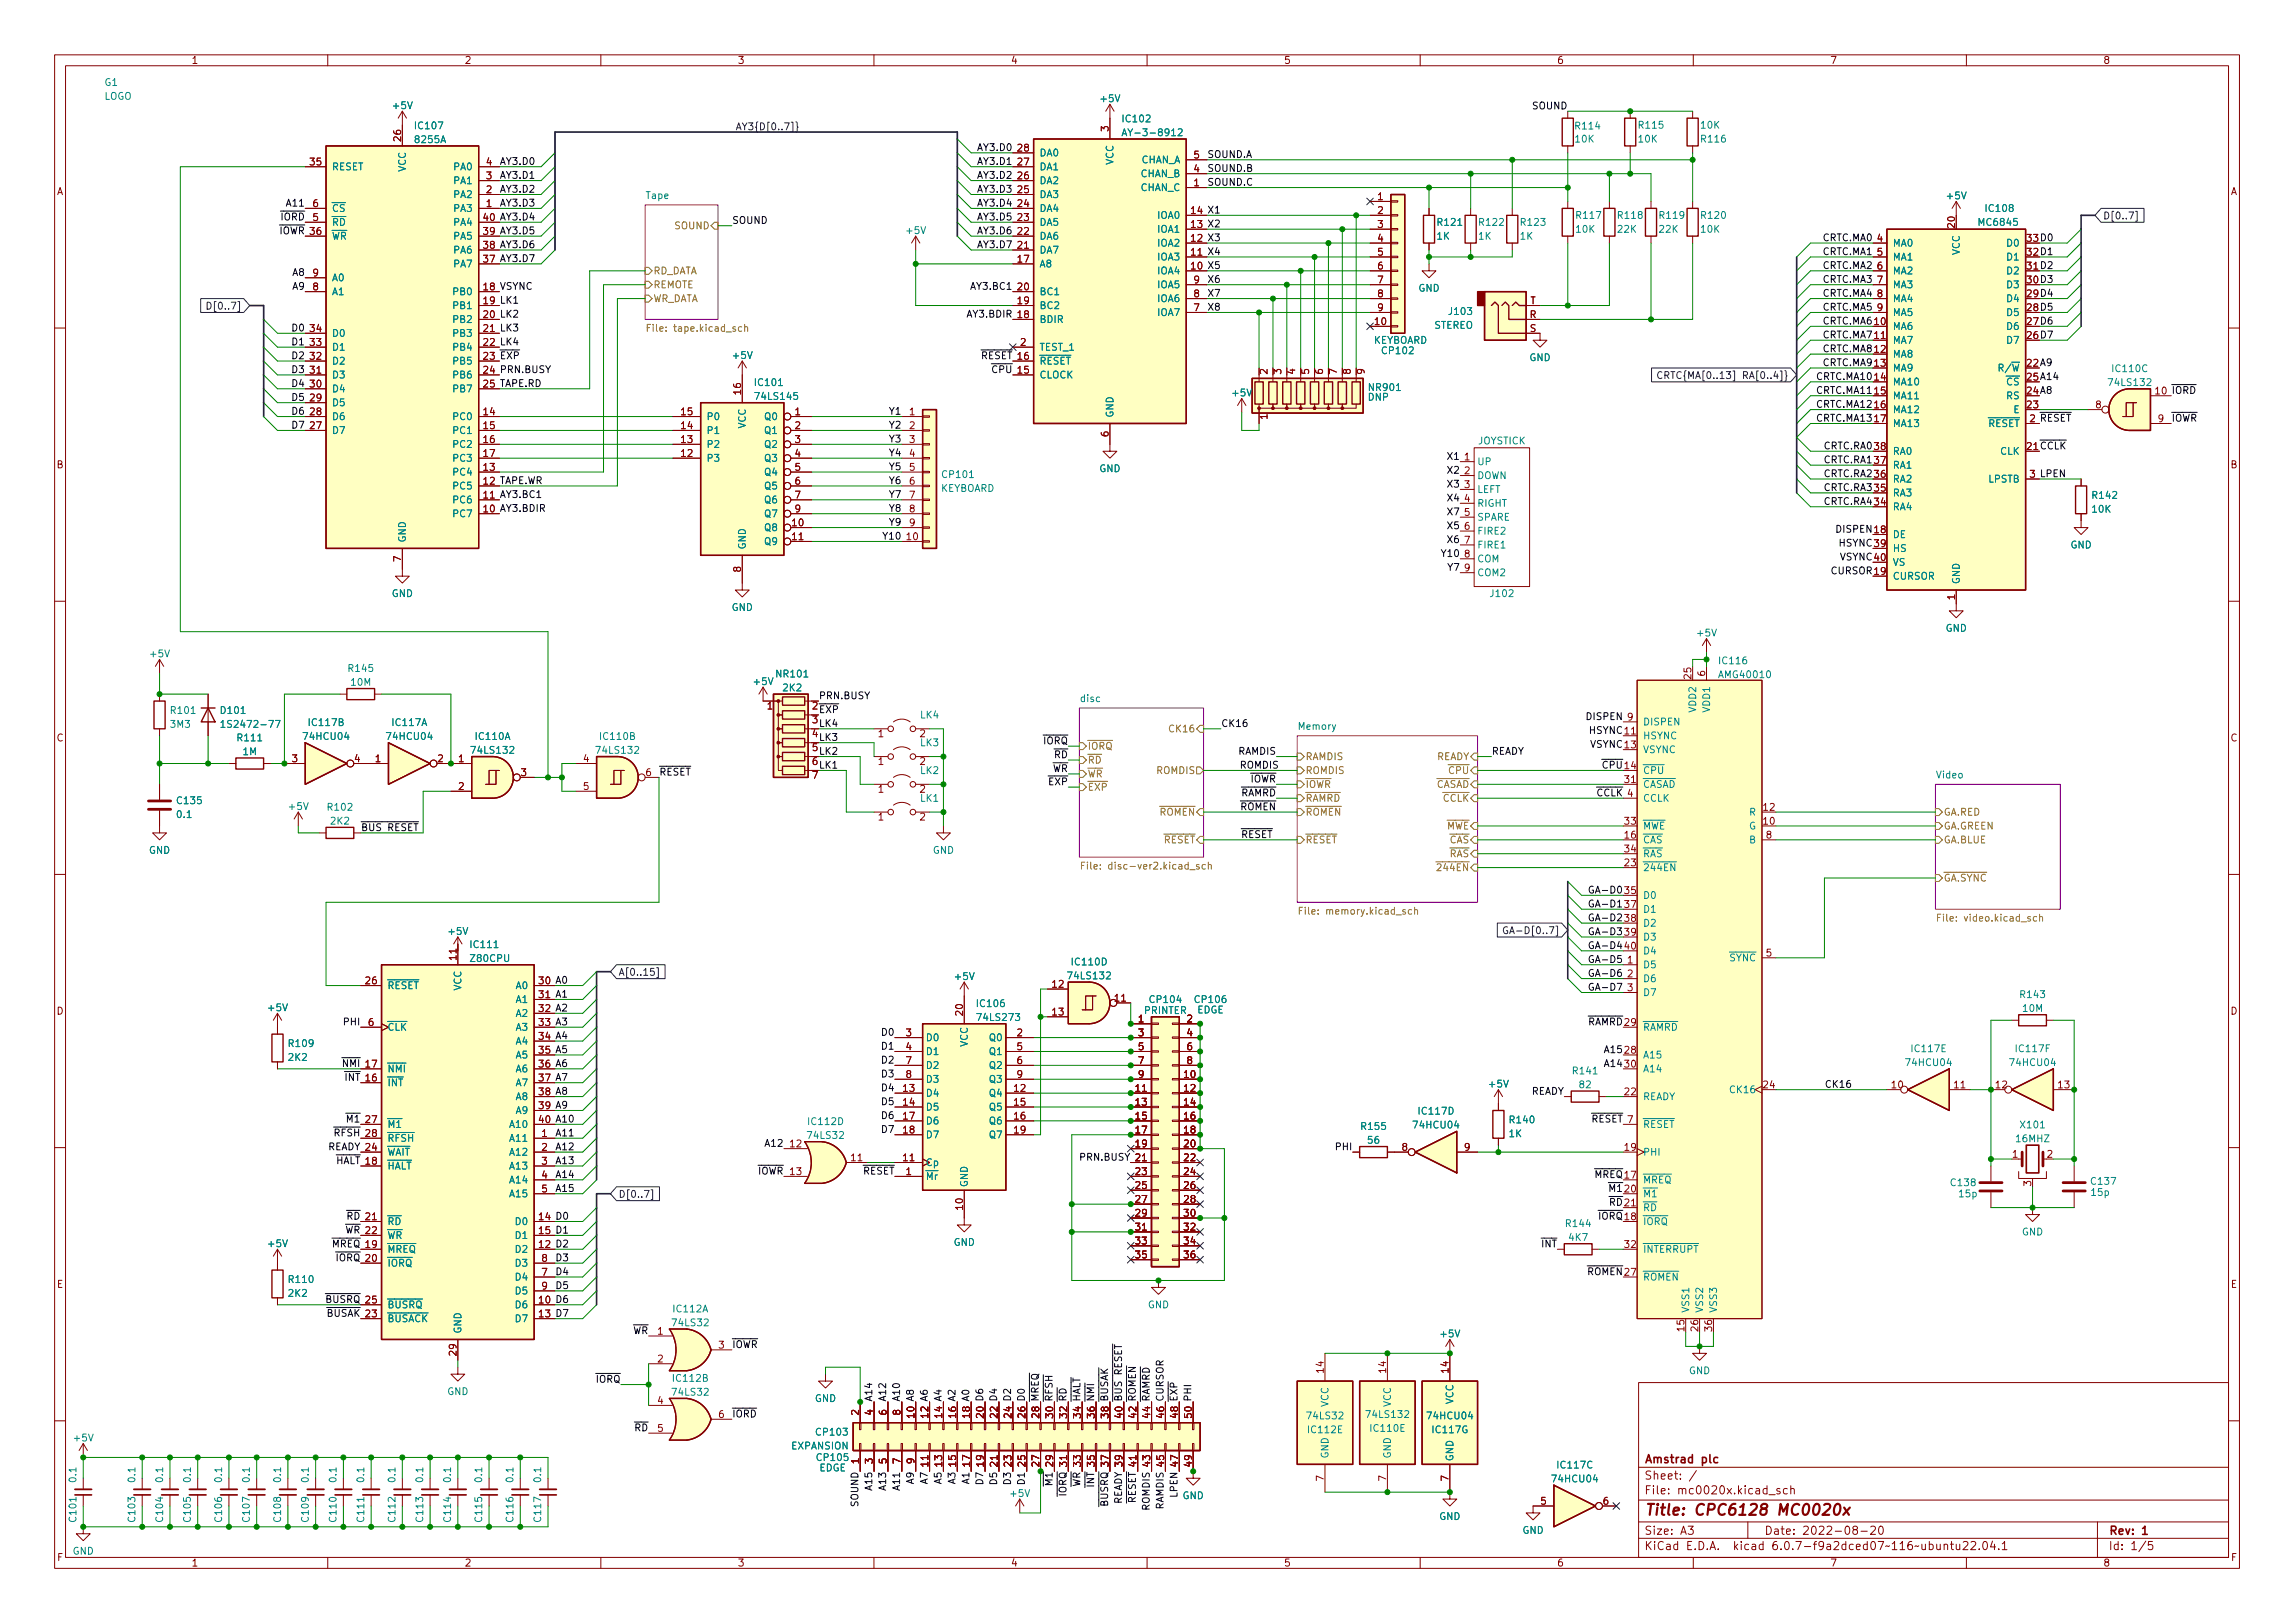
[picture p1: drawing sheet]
<svg xmlns="http://www.w3.org/2000/svg" width="420mm" height="297mm" viewBox="0 0 420 297" stroke-linecap="round" stroke-linejoin="round" font-family="sans-serif">
<defs><g id="words">
<text font-size="2.8" fill="#840000" x="301" y="277.3">Title: CPC6128 MC0020x</text>
<g font-size="2.1" fill="#840000">
<text x="301" y="267.8">Amstrad plc</text>
<text x="301" y="273.5">File: mc0020x.kicad_sch</text>
<text x="301" y="270.8">Sheet: /</text>
<text x="301" y="280.9">Size: A3</text>
<text x="323" y="280.9">Date: 2022-08-20</text>
<text x="386" y="280.9">Rev: 1</text>
<text x="301" y="283.7">KiCad E.D.A. kicad 6.0.7-f9a2dced07~116~ubuntu22.04.1</text>
<text x="386" y="283.7">Id: 1/5</text>
</g>
<g font-size="1.8" fill="#840000">
<text x="35" y="11.7">1</text>
<text x="85" y="11.7">2</text>
<text x="135" y="11.7">3</text>
<text x="185" y="11.7">4</text>
<text x="235" y="11.7">5</text>
<text x="285" y="11.7">6</text>
<text x="335" y="11.7">7</text>
<text x="385" y="11.7">8</text>
<text x="73.4" y="25.8" transform="rotate(-90 73.4 25.8)">26</text>
<text x="186.3" y="27.7">28</text>
<text x="202.9" y="24" transform="rotate(-90 202.9 24)">3</text>
<text x="218.6" y="29">5</text>
<text x="10.3" y="35.7">A</text>
<text x="56.8" y="30.3">35</text>
<text x="89" y="35.3">2</text>
<text x="89" y="32.8">3</text>
<text x="89" y="30.3">4</text>
<text x="186.3" y="30.3">27</text>
<text x="186.3" y="35.3">25</text>
<text x="186.3" y="32.8">26</text>
<text x="218.6" y="34.1">1</text>
<text x="218.6" y="31.5">4</text>
<text x="408.3" y="35.7">A</text>
<text x="57.3" y="37.9">6</text>
<text x="57.3" y="40.4">5</text>
<text x="88.6" y="40.4">40</text>
<text x="89" y="37.9">1</text>
<text x="186.3" y="40.4">23</text>
<text x="186.3" y="37.9">24</text>
<text x="218.1" y="41.7">13</text>
<text x="218.1" y="39.2">14</text>
<text x="252.2" y="36.6">1</text>
<text x="252.2" y="39.2">2</text>
<text x="252.2" y="41.7">3</text>
<text x="357.9" y="41.7" transform="rotate(-90 357.9 41.7)">20</text>
<text x="56.8" y="43">36</text>
<text x="88.6" y="45.5">38</text>
<text x="88.6" y="43">39</text>
<text x="186.3" y="45.5">21</text>
<text x="186.3" y="43">22</text>
<text x="218.1" y="46.8">11</text>
<text x="218.1" y="44.2">12</text>
<text x="252.2" y="44.2">4</text>
<text x="252.2" y="46.8">5</text>
<text x="343.7" y="44.2">4</text>
<text x="343.7" y="46.8">5</text>
<text x="371.1" y="46.8">32</text>
<text x="371.1" y="44.2">33</text>
<text x="57.3" y="53.1">8</text>
<text x="57.3" y="50.6">9</text>
<text x="88.6" y="53.1">18</text>
<text x="88.6" y="48">37</text>
<text x="186.3" y="48">17</text>
<text x="186.3" y="53.1">20</text>
<text x="218.1" y="49.3">10</text>
<text x="218.6" y="51.9">9</text>
<text x="252.2" y="49.3">6</text>
<text x="252.2" y="51.9">7</text>
<text x="343.7" y="49.3">6</text>
<text x="343.7" y="51.9">7</text>
<text x="371.1" y="49.3">31D2</text>
<text x="371.1" y="51.9">30</text>
<text x="371.1" y="49.3">31</text>
<text x="88.6" y="55.7">19</text>
<text x="88.6" y="58.2">20</text>
<text x="186.3" y="55.7">19</text>
<text x="186.3" y="58.2">18</text>
<text x="218.6" y="56.9">7</text>
<text x="218.6" y="54.4">8</text>
<text x="251.7" y="59.5">10</text>
<text x="252.2" y="54.4">8</text>
<text x="252.2" y="56.9">9</text>
<text x="280" y="58.2">R</text>
<text x="280.1" y="55.7">T</text>
<text x="343.2" y="59.5">10</text>
<text x="343.7" y="54.4">8</text>
<text x="343.7" y="56.9">9</text>
<text x="371.1" y="59.5">27</text>
<text x="371.1" y="56.9">28</text>
<text x="371.1" y="54.4">29</text>
<text x="56.8" y="65.8">32</text>
<text x="56.8" y="63.3">33</text>
<text x="56.8" y="60.7">34</text>
<text x="88.6" y="60.7">21</text>
<text x="88.6" y="63.3">22</text>
<text x="88.6" y="65.8">23</text>
<text x="186.3" y="65.8">16</text>
<text x="186.8" y="63.3">2</text>
<text x="280.1" y="60.7">S</text>
<text x="343.2" y="62">11</text>
<text x="343.2" y="64.6">12</text>
<text x="371.1" y="62">26</text>
<text x="56.8" y="70.9">30</text>
<text x="56.8" y="68.4">31</text>
<text x="88.6" y="68.4">24</text>
<text x="88.6" y="70.9">25</text>
<text x="186.3" y="68.4">15</text>
<text x="232" y="68.5" transform="rotate(-90 232 68.5)">2</text>
<text x="234.6" y="68.5" transform="rotate(-90 234.6 68.5)">3</text>
<text x="237.1" y="68.5" transform="rotate(-90 237.1 68.5)">4</text>
<text x="239.6" y="68.5" transform="rotate(-90 239.6 68.5)">5</text>
<text x="242.2" y="68.5" transform="rotate(-90 242.2 68.5)">6</text>
<text x="244.7" y="68.5" transform="rotate(-90 244.7 68.5)">7</text>
<text x="247.3" y="68.5" transform="rotate(-90 247.3 68.5)">8</text>
<text x="249.8" y="68.5" transform="rotate(-90 249.8 68.5)">9</text>
<text x="343.2" y="67.1">13</text>
<text x="343.2" y="69.6">14</text>
<text x="371.1" y="67.1">22</text>
<text x="371.1" y="69.6">25</text>
<text x="56.8" y="76">28</text>
<text x="56.8" y="73.4">29</text>
<text x="88.6" y="76">14</text>
<text x="124.7" y="76">15</text>
<text x="135.6" y="72.1" transform="rotate(-90 135.6 72.1)">16</text>
<text x="145.6" y="76">1</text>
<text x="166.5" y="76">1</text>
<text x="232" y="76.7" transform="rotate(-90 232 76.7)">1</text>
<text x="343.2" y="72.2">15</text>
<text x="343.2" y="74.7">16</text>
<text x="343.2" y="77.3">17</text>
<text x="371.1" y="74.7">23</text>
<text x="371.1" y="72.2">24</text>
<text x="371.6" y="77.3">2</text>
<text x="383.7" y="74.7">8</text>
<text x="395.1" y="77.3">9</text>
<text x="56.8" y="78.5">27</text>
<text x="88.6" y="78.5">15</text>
<text x="88.6" y="81.1">16</text>
<text x="88.6" y="83.6">17</text>
<text x="124.7" y="83.6">12</text>
<text x="124.7" y="81.1">13</text>
<text x="124.7" y="78.5">14</text>
<text x="145.6" y="78.5">2</text>
<text x="145.6" y="81.1">3</text>
<text x="145.6" y="83.6">4</text>
<text x="166.5" y="78.5">2</text>
<text x="166.5" y="81.1">3</text>
<text x="166.5" y="83.6">4</text>
<text x="202.9" y="79.9" transform="rotate(-90 202.9 79.9)">6</text>
<text x="343.2" y="82.3">38</text>
<text x="371.1" y="82.3">21~{CCLK}</text>
<text x="371.1" y="82.3">21</text>
<text x="10.3" y="85.7">B</text>
<text x="88.6" y="86.1">13</text>
<text x="88.6" y="88.7">12</text>
<text x="145.6" y="86.1">5</text>
<text x="145.6" y="88.7">6</text>
<text x="166.5" y="86.1">5</text>
<text x="166.5" y="88.7">6</text>
<text x="268.1" y="84.2">1</text>
<text x="268.1" y="86.8">2</text>
<text x="268.1" y="89.3">3</text>
<text x="343.2" y="90">35</text>
<text x="343.2" y="87.4">36</text>
<text x="343.2" y="84.9">37</text>
<text x="371.6" y="87.4">3</text>
<text x="408.3" y="85.7">B</text>
<text x="88.6" y="93.8">10</text>
<text x="88.6" y="91.2">11</text>
<text x="145.6" y="91.2">7</text>
<text x="145.6" y="93.8">9</text>
<text x="166.5" y="91.2">7</text>
<text x="166.5" y="93.8">8</text>
<text x="268.1" y="91.9">4</text>
<text x="268.1" y="94.4">5</text>
<text x="343.2" y="92.5">34</text>
<text x="145.1" y="96.3">10</text>
<text x="145.1" y="98.8">11</text>
<text x="166" y="98.8">10</text>
<text x="166.5" y="96.3">9</text>
<text x="268.1" y="96.9">6</text>
<text x="268.1" y="99.5">7</text>
<text x="343.2" y="97.6">18</text>
<text x="343.2" y="100.1">39</text>
<text x="73.4" y="102.8" transform="rotate(-90 73.4 102.8)">7</text>
<text x="135.6" y="104.7" transform="rotate(-90 135.6 104.7)">8</text>
<text x="268.1" y="102">8</text>
<text x="268.1" y="104.6">9</text>
<text x="343.2" y="105.2">19</text>
<text x="343.2" y="102.7">40</text>
<text x="357.9" y="109.7" transform="rotate(-90 357.9 109.7)">1</text>
<text x="309.6" y="124.2" transform="rotate(-90 309.6 124.2)">25</text>
<text x="312.2" y="123.7" transform="rotate(-90 312.2 123.7)">6</text>
<text x="140.5" y="129.8">1</text>
<text x="148.7" y="129.8">2</text>
<text x="10.3" y="135.7">C</text>
<text x="148.7" y="132.4">3</text>
<text x="148.7" y="134.9">4</text>
<text x="148.7" y="137.5">5</text>
<text x="160.8" y="134.9">1</text>
<text x="168.4" y="134.9">2</text>
<text x="408.3" y="135.7">C</text>
<text x="53.5" y="139.5">3</text>
<text x="64.9" y="139.5">4</text>
<text x="68.7" y="139.5">1</text>
<text x="80.2" y="139.5">2</text>
<text x="84" y="139.5">1</text>
<text x="95.4" y="142">3</text>
<text x="106.8" y="139.5">4</text>
<text x="118.3" y="142">6</text>
<text x="148.7" y="140">6</text>
<text x="148.7" y="142.5">7</text>
<text x="160.8" y="140">1</text>
<text x="168.4" y="140">2</text>
<text x="297.5" y="143.3">31</text>
<text x="84" y="144.6">2</text>
<text x="106.8" y="144.6">5</text>
<text x="160.8" y="145.1">1</text>
<text x="168.4" y="145.1">2</text>
<text x="322.9" y="148.4">12</text>
<text x="160.8" y="150.2">1</text>
<text x="168.4" y="150.2">2</text>
<text x="297.5" y="153.5">16</text>
<text x="297.5" y="150.9">33</text>
<text x="297.5" y="156">34</text>
<text x="322.9" y="150.9">10</text>
<text x="323.4" y="153.5">8</text>
<text x="297.5" y="158.5">23</text>
<text x="297.5" y="163.6">35</text>
<text x="297.5" y="166.2">37</text>
<text x="297.5" y="168.7">38</text>
<text x="297.5" y="171.2">39</text>
<text x="297.5" y="173.8">40</text>
<text x="83.6" y="175.6" transform="rotate(-90 83.6 175.6)">11</text>
<text x="298" y="176.3">1</text>
<text x="298" y="178.9">2</text>
<text x="323.4" y="175">5</text>
<text x="10.3" y="185.7">D</text>
<text x="67" y="180.1">26</text>
<text x="98.7" y="180.1">30</text>
<text x="98.7" y="182.7">31</text>
<text x="98.7" y="185.2">32</text>
<text x="176.3" y="185.8" transform="rotate(-90 176.3 185.8)">20</text>
<text x="192.7" y="180.8">12</text>
<text x="192.7" y="185.8">13</text>
<text x="204.1" y="183.3">11</text>
<text x="298" y="181.4">3</text>
<text x="408.3" y="185.7">D</text>
<text x="67.5" y="187.7">6</text>
<text x="98.7" y="187.7">33</text>
<text x="98.7" y="190.3">34</text>
<text x="165.9" y="189.6">3</text>
<text x="186.2" y="189.6">2</text>
<text x="208.4" y="187.1">1</text>
<text x="208.4" y="189.6">3</text>
<text x="217.3" y="187.1">2</text>
<text x="217.3" y="189.6">4</text>
<text x="67" y="197.9">16</text>
<text x="67" y="195.4">17</text>
<text x="98.7" y="192.8">35</text>
<text x="98.7" y="195.4">36</text>
<text x="98.7" y="197.9">37</text>
<text x="165.9" y="192.2">4</text>
<text x="165.9" y="194.7">7</text>
<text x="165.9" y="197.3">8</text>
<text x="186.2" y="192.2">5</text>
<text x="186.2" y="194.7">6</text>
<text x="186.2" y="197.3">9</text>
<text x="208.4" y="192.2">5</text>
<text x="208.4" y="194.7">7</text>
<text x="208.4" y="197.3">9</text>
<text x="216.8" y="197.3">10</text>
<text x="217.3" y="192.2">6</text>
<text x="217.3" y="194.7">8</text>
<text x="297.5" y="192.8">28</text>
<text x="297.5" y="195.4">30</text>
<text x="98.7" y="200.4">38</text>
<text x="98.7" y="203">39</text>
<text x="165.4" y="199.8">13</text>
<text x="165.4" y="202.3">14</text>
<text x="185.7" y="199.8">12</text>
<text x="185.7" y="202.3">15</text>
<text x="207.9" y="199.8">11</text>
<text x="207.9" y="202.3">13</text>
<text x="216.8" y="199.8">12</text>
<text x="216.8" y="202.3">14</text>
<text x="297.5" y="200.4">22</text>
<text x="322.9" y="199.2">24</text>
<text x="346.4" y="199.2">10</text>
<text x="357.8" y="199.2">11</text>
<text x="365.4" y="199.2">12</text>
<text x="376.8" y="199.2">13</text>
<text x="67" y="205.5">27</text>
<text x="67" y="208.1">28</text>
<text x="98.7" y="205.5">40</text>
<text x="99.2" y="208.1">1</text>
<text x="144.7" y="210">12</text>
<text x="165.4" y="204.9">17</text>
<text x="165.4" y="207.4">18</text>
<text x="185.7" y="204.9">16</text>
<text x="185.7" y="207.4">19</text>
<text x="207.9" y="204.9">15</text>
<text x="207.9" y="207.4">17</text>
<text x="207.9" y="210">19</text>
<text x="216.8" y="204.9">16</text>
<text x="216.8" y="207.4">18</text>
<text x="216.8" y="210">20</text>
<text x="67" y="213.1">18</text>
<text x="67" y="210.6">24</text>
<text x="99.2" y="210.6">2</text>
<text x="99.2" y="213.1">3</text>
<text x="99.2" y="215.7">4</text>
<text x="155.9" y="212.5">11</text>
<text x="165.4" y="212.5">11</text>
<text x="165.9" y="215">1</text>
<text x="207.9" y="215">23</text>
<text x="207.9" y="212.5">21</text>
<text x="216.8" y="212.5">22</text>
<text x="216.8" y="215">24</text>
<text x="256.7" y="210.6">8</text>
<text x="268.1" y="210.6">9</text>
<text x="297.5" y="210.6">19</text>
<text x="368.4" y="211.9">1</text>
<text x="374.8" y="211.9">2</text>
<text x="99.2" y="218.2">5</text>
<text x="176.3" y="221.4" transform="rotate(-90 176.3 221.4)">10</text>
<text x="207.9" y="217.6">25</text>
<text x="207.9" y="220.1">27</text>
<text x="216.8" y="217.6">26</text>
<text x="216.8" y="220.1">28</text>
<text x="371.9" y="217.1" transform="rotate(-90 371.9 217.1)">3</text>
<text x="67" y="223.3">21</text>
<text x="67" y="225.8">22</text>
<text x="98.7" y="223.3">14</text>
<text x="98.7" y="225.8">15</text>
<text x="207.9" y="222.7">29</text>
<text x="207.9" y="225.2">31</text>
<text x="207.9" y="227.7">33</text>
<text x="216.8" y="222.7">30</text>
<text x="216.8" y="225.2">32</text>
<text x="216.8" y="227.7">34</text>
<text x="67" y="228.4">19</text>
<text x="67" y="230.9">20</text>
<text x="98.7" y="228.4">12</text>
<text x="99.2" y="233.5">7</text>
<text x="99.2" y="230.9">8</text>
<text x="207.9" y="230.3">35</text>
<text x="216.8" y="230.3">36</text>
<text x="297.5" y="228.4">32</text>
<text x="10.4" y="235.7">E</text>
<text x="67" y="238.5">25</text>
<text x="98.7" y="238.5">10</text>
<text x="99.2" y="236">9</text>
<text x="408.4" y="235.7">E</text>
<text x="67" y="241.1">23</text>
<text x="98.7" y="241.1">13</text>
<text x="308.4" y="243.6" transform="rotate(-90 308.4 243.6)">15</text>
<text x="310.9" y="243.6" transform="rotate(-90 310.9 243.6)">26</text>
<text x="313.4" y="243.6" transform="rotate(-90 313.4 243.6)">36</text>
<text x="83.6" y="248" transform="rotate(-90 83.6 248)">29</text>
<text x="120.4" y="249.3">2</text>
<text x="131.6" y="246.8">3</text>
<text x="242.3" y="251.2" transform="rotate(-90 242.3 251.2)">14</text>
<text x="253.7" y="251.2" transform="rotate(-90 253.7 251.2)">14</text>
<text x="265.2" y="251.2" transform="rotate(-90 265.2 251.2)">14</text>
<text x="120.4" y="257">4</text>
<text x="131.6" y="259.5">6</text>
<text x="157.2" y="259" transform="rotate(-90 157.2 259)">2</text>
<text x="159.8" y="259" transform="rotate(-90 159.8 259)">4</text>
<text x="162.3" y="259" transform="rotate(-90 162.3 259)">6</text>
<text x="164.8" y="259" transform="rotate(-90 164.8 259)">8</text>
<text x="167.4" y="259.5" transform="rotate(-90 167.4 259.5)">10</text>
<text x="169.9" y="259.5" transform="rotate(-90 169.9 259.5)">12</text>
<text x="172.5" y="259.5" transform="rotate(-90 172.5 259.5)">14</text>
<text x="175" y="259.5" transform="rotate(-90 175 259.5)">16</text>
<text x="177.5" y="259.5" transform="rotate(-90 177.5 259.5)">18</text>
<text x="180.1" y="259.5" transform="rotate(-90 180.1 259.5)">20</text>
<text x="182.6" y="259.5" transform="rotate(-90 182.6 259.5)">22</text>
<text x="185.2" y="259.5" transform="rotate(-90 185.2 259.5)">24</text>
<text x="187.7" y="259.5" transform="rotate(-90 187.7 259.5)">26</text>
<text x="190.2" y="259.5" transform="rotate(-90 190.2 259.5)">28</text>
<text x="192.8" y="259.5" transform="rotate(-90 192.8 259.5)">30</text>
<text x="195.3" y="259.5" transform="rotate(-90 195.3 259.5)">32</text>
<text x="197.9" y="259.5" transform="rotate(-90 197.9 259.5)">34</text>
<text x="200.4" y="259.5" transform="rotate(-90 200.4 259.5)">36</text>
<text x="202.9" y="259.5" transform="rotate(-90 202.9 259.5)">38</text>
<text x="205.5" y="259.5" transform="rotate(-90 205.5 259.5)">40</text>
<text x="208" y="259.5" transform="rotate(-90 208 259.5)">42</text>
<text x="210.6" y="259.5" transform="rotate(-90 210.6 259.5)">44</text>
<text x="213.1" y="259.5" transform="rotate(-90 213.1 259.5)">46</text>
<text x="215.6" y="259.5" transform="rotate(-90 215.6 259.5)">48</text>
<text x="218.2" y="259.5" transform="rotate(-90 218.2 259.5)">50</text>
<text x="157.2" y="267.9" transform="rotate(-90 157.2 267.9)">1</text>
<text x="159.8" y="267.9" transform="rotate(-90 159.8 267.9)">3</text>
<text x="162.3" y="267.9" transform="rotate(-90 162.3 267.9)">5</text>
<text x="164.8" y="267.9" transform="rotate(-90 164.8 267.9)">7</text>
<text x="167.4" y="267.9" transform="rotate(-90 167.4 267.9)">9</text>
<text x="169.9" y="268.4" transform="rotate(-90 169.9 268.4)">11</text>
<text x="172.5" y="268.4" transform="rotate(-90 172.5 268.4)">13</text>
<text x="175" y="268.4" transform="rotate(-90 175 268.4)">15</text>
<text x="177.5" y="268.4" transform="rotate(-90 177.5 268.4)">17</text>
<text x="180.1" y="268.4" transform="rotate(-90 180.1 268.4)">19</text>
<text x="182.6" y="268.4" transform="rotate(-90 182.6 268.4)">21</text>
<text x="185.2" y="268.4" transform="rotate(-90 185.2 268.4)">23</text>
<text x="187.7" y="268.4" transform="rotate(-90 187.7 268.4)">25</text>
<text x="190.2" y="268.4" transform="rotate(-90 190.2 268.4)">27</text>
<text x="192.8" y="268.4" transform="rotate(-90 192.8 268.4)">29</text>
<text x="195.3" y="268.4" transform="rotate(-90 195.3 268.4)">31</text>
<text x="197.9" y="268.4" transform="rotate(-90 197.9 268.4)">33</text>
<text x="200.4" y="268.4" transform="rotate(-90 200.4 268.4)">35</text>
<text x="202.9" y="268.4" transform="rotate(-90 202.9 268.4)">37</text>
<text x="205.5" y="268.4" transform="rotate(-90 205.5 268.4)">39</text>
<text x="208" y="268.4" transform="rotate(-90 208 268.4)">41</text>
<text x="210.6" y="268.4" transform="rotate(-90 210.6 268.4)">43</text>
<text x="213.1" y="268.4" transform="rotate(-90 213.1 268.4)">45</text>
<text x="215.6" y="268.4" transform="rotate(-90 215.6 268.4)">47</text>
<text x="218.2" y="268.4" transform="rotate(-90 218.2 268.4)">49</text>
<text x="242.3" y="271" transform="rotate(-90 242.3 271)">7</text>
<text x="253.7" y="271" transform="rotate(-90 253.7 271)">7</text>
<text x="265.2" y="271" transform="rotate(-90 265.2 271)">7</text>
<text x="282.1" y="275.4">5</text>
<text x="293.5" y="275.4">6</text>
<text x="10.4" y="285.7">F</text>
<text x="35" y="286.7">1</text>
<text x="85" y="286.7">2</text>
<text x="135" y="286.7">3</text>
<text x="185" y="286.7">4</text>
<text x="235" y="286.7">5</text>
<text x="285" y="286.7">6</text>
<text x="335" y="286.7">7</text>
<text x="385" y="286.7">8</text>
<text x="408.4" y="285.7">F</text>
</g>
<g font-size="1.8" fill="#008484">
<text x="19.2" y="15.7">G1</text>
<text x="19" y="18.2">LOGO</text>
<text x="72.1" y="20">+5V</text>
<text x="76.2" y="23.6">IC107</text>
<text x="201.6" y="18.7">+5V</text>
<text x="205.7" y="22.4">IC102</text>
<text x="288.5" y="23.7">R114</text>
<text x="300.1" y="23.5">R115</text>
<text x="311.5" y="23.5">10K</text>
<text x="76.1" y="26.2">8255A</text>
<text x="190.2" y="28.6">DA0</text>
<text x="206.7" y="24.9">AY-3-8912</text>
<text x="208.8" y="29.9">CHAN_A</text>
<text x="288.5" y="26.1">10K</text>
<text x="300" y="26.1">10K</text>
<text x="311.6" y="26.1">R116</text>
<text x="60.7" y="31.2">RESET</text>
<text x="74.3" y="31.5" transform="rotate(-90 74.3 31.5)">VCC</text>
<text x="83.2" y="33.7">PA1</text>
<text x="83.2" y="31.2">PA0</text>
<text x="190.2" y="31.2">DA1</text>
<text x="190.2" y="33.7">DA2</text>
<text x="203.8" y="30.2" transform="rotate(-90 203.8 30.2)">VCC</text>
<text x="208.8" y="35">CHAN_C</text>
<text x="208.8" y="32.4">CHAN_B</text>
<text x="60.7" y="41.3">~{RD}</text>
<text x="60.7" y="38.8">~{CS}</text>
<text x="83.2" y="38.8">PA3</text>
<text x="83.2" y="36.2">PA2</text>
<text x="83.2" y="41.3">PA4</text>
<text x="118.3" y="36.4">Tape</text>
<text x="190.2" y="41.3">DA5</text>
<text x="190.2" y="38.8">DA4</text>
<text x="190.2" y="36.2">DA3</text>
<text x="212" y="40">IOA0</text>
<text x="263.3" y="41.3">R121</text>
<text x="270.9" y="41.3">R122</text>
<text x="278.5" y="41.3">R123</text>
<text x="288.7" y="40">R117</text>
<text x="296.3" y="40">R118</text>
<text x="303.9" y="40">R119</text>
<text x="311.6" y="40">R120</text>
<text x="356.5" y="36.5">+5V</text>
<text x="362.5" y="41.3">MC6845</text>
<text x="363.7" y="38.8">IC108</text>
<text x="60.7" y="43.9">~{WR}</text>
<text x="83.2" y="46.4">PA6</text>
<text x="83.2" y="43.9">PA5</text>
<text x="166" y="42.8">+5V</text>
<text x="190.2" y="46.4">DA7</text>
<text x="190.2" y="43.9">DA6</text>
<text x="212" y="47.7">IOA3</text>
<text x="212" y="45.1">IOA2</text>
<text x="212" y="42.6">IOA1</text>
<text x="263.1" y="43.9">1K</text>
<text x="270.7" y="43.9">1K</text>
<text x="278.3" y="43.9">1K</text>
<text x="288.6" y="42.6">10K</text>
<text x="296.2" y="42.6">22K</text>
<text x="303.8" y="42.6">22K</text>
<text x="311.5" y="42.6">10K</text>
<text x="346.5" y="45.1">MA0</text>
<text x="346.5" y="47.7">MA1</text>
<text x="358.8" y="46.7" transform="rotate(-90 358.8 46.7)">VCC</text>
<text x="367.6" y="47.7">D1</text>
<text x="367.6" y="45.1">D0</text>
<text x="60.7" y="51.5">A0</text>
<text x="83.2" y="48.9">PA7</text>
<text x="190.2" y="48.9">A8</text>
<text x="212" y="50.2">IOA4</text>
<text x="212" y="52.7">IOA5</text>
<text x="259.7" y="53.4">GND</text>
<text x="346.5" y="50.2">MA2</text>
<text x="346.5" y="52.7">MA3</text>
<text x="367.6" y="52.7">D3</text>
<text x="367.6" y="50.2">D2</text>
<text x="60.7" y="54">A1</text>
<text x="83.2" y="54">PB0</text>
<text x="83.2" y="56.6">PB1</text>
<text x="83.2" y="59.1">PB2</text>
<text x="190.2" y="59.1">BDIR</text>
<text x="190.2" y="56.6">BC2</text>
<text x="190.2" y="54">BC1</text>
<text x="212" y="57.8">IOA7</text>
<text x="212" y="55.3">IOA6</text>
<text x="265.4" y="57.6">J103</text>
<text x="346.5" y="55.3">MA4</text>
<text x="346.5" y="57.8">MA5</text>
<text x="367.6" y="57.8">D5</text>
<text x="367.6" y="55.3">D4</text>
<text x="60.7" y="64.2">D1</text>
<text x="60.7" y="61.6">D0</text>
<text x="83.2" y="61.6">PB3</text>
<text x="83.2" y="64.2">PB4</text>
<text x="134.3" y="65.7">+5V</text>
<text x="190.2" y="64.2">TEST_1</text>
<text x="251.3" y="62.9">KEYBOARD</text>
<text x="253.2" y="64.8">CP102</text>
<text x="262.5" y="60.2">STEREO</text>
<text x="346.5" y="60.4">MA6</text>
<text x="346.5" y="62.9">MA7</text>
<text x="346.5" y="65.4">MA8</text>
<text x="367.6" y="62.9">D7</text>
<text x="367.6" y="60.4">D6</text>
<text x="60.7" y="71.8">D4</text>
<text x="60.7" y="69.3">D3</text>
<text x="60.7" y="66.7">D2</text>
<text x="83.2" y="66.7">PB5</text>
<text x="83.2" y="69.3">PB6</text>
<text x="83.2" y="71.8">PB7</text>
<text x="138.4" y="70.6">IC101</text>
<text x="190.2" y="69.3">CLOCK</text>
<text x="190.2" y="66.7">~{RESET}</text>
<text x="250.8" y="71.5">NR901</text>
<text x="280" y="66.1">GND</text>
<text x="346.5" y="68">MA9</text>
<text x="346.5" y="70.5">MA10</text>
<text x="365" y="68">R/~{W}</text>
<text x="366" y="70.5">~{CS}</text>
<text x="386.3" y="70.6">74LS132</text>
<text x="386.9" y="68.1">IC110C</text>
<text x="60.7" y="76.9">D6</text>
<text x="60.7" y="74.3">D5</text>
<text x="83.2" y="76.9">PC0</text>
<text x="129.3" y="76.9">P0</text>
<text x="138.5" y="73.2">74LS145</text>
<text x="140.1" y="76.9">Q0</text>
<text x="203.8" y="76.5" transform="rotate(-90 203.8 76.5)">GND</text>
<text x="225.7" y="72.5">+5V</text>
<text x="250.5" y="73.3">DNP</text>
<text x="346.5" y="73.1">MA11</text>
<text x="346.5" y="75.6">MA12</text>
<text x="367.4" y="73.1">RS</text>
<text x="368.6" y="75.6">E</text>
<text x="60.7" y="79.4">D7</text>
<text x="83.2" y="79.4">PC1</text>
<text x="83.2" y="82">PC2</text>
<text x="129.3" y="82">P2</text>
<text x="129.3" y="79.4">P1</text>
<text x="136.5" y="78.4" transform="rotate(-90 136.5 78.4)">VCC</text>
<text x="140.1" y="79.4">Q1</text>
<text x="140.1" y="82">Q2</text>
<text x="270.5" y="81.3">JOYSTICK</text>
<text x="346.5" y="78.1">MA13</text>
<text x="346.5" y="83.2">RA0</text>
<text x="362.5" y="78.1">~{RESET}</text>
<text x="366.2" y="83.2">CLK</text>
<text x="83.2" y="89.6">PC5</text>
<text x="83.2" y="87">PC4</text>
<text x="83.2" y="84.5">PC3</text>
<text x="129.3" y="84.5">P3</text>
<text x="140.1" y="84.5">Q3</text>
<text x="140.1" y="87">Q4</text>
<text x="140.1" y="89.6">Q5</text>
<text x="172.7" y="87.5">CP101</text>
<text x="201.2" y="86.4">GND</text>
<text x="270.4" y="85.1">UP</text>
<text x="270.4" y="87.7">DOWN</text>
<text x="346.5" y="88.3">RA2</text>
<text x="346.5" y="85.8">RA1</text>
<text x="364" y="88.3">LPSTB</text>
<text x="83.2" y="94.7">PC7</text>
<text x="83.2" y="92.1">PC6</text>
<text x="140.1" y="92.1">Q6</text>
<text x="140.1" y="94.7">Q7</text>
<text x="172.1" y="90">KEYBOARD</text>
<text x="270.4" y="90.2">LEFT</text>
<text x="270.4" y="92.7">RIGHT</text>
<text x="270.4" y="95.3">SPARE</text>
<text x="346.5" y="93.4">RA4</text>
<text x="346.5" y="90.8">RA3</text>
<text x="383.1" y="93.8">10K</text>
<text x="383.2" y="91.3">R142</text>
<text x="74.3" y="99.4" transform="rotate(-90 74.3 99.4)">GND</text>
<text x="136.5" y="100.6" transform="rotate(-90 136.5 100.6)">GND</text>
<text x="140.1" y="97.2">Q8</text>
<text x="140.1" y="99.7">Q9</text>
<text x="270.4" y="97.8">FIRE2</text>
<text x="270.4" y="100.4">FIRE1</text>
<text x="346.5" y="98.5">DE</text>
<text x="346.5" y="101">HS</text>
<text x="379" y="100.4">GND</text>
<text x="270.4" y="102.9">COM</text>
<text x="270.4" y="105.4">COM2</text>
<text x="346.5" y="106.1">CURSOR</text>
<text x="346.5" y="103.5">VS</text>
<text x="358.8" y="107" transform="rotate(-90 358.8 107)">GND</text>
<text x="71.7" y="109.3">GND</text>
<text x="133.9" y="111.8">GND</text>
<text x="273" y="109.3">J102</text>
<text x="310.8" y="116.5">+5V</text>
<text x="356.2" y="115.6">GND</text>
<text x="27.6" y="120.3">+5V</text>
<text x="63.9" y="123">R145</text>
<text x="64.3" y="125.5">10M</text>
<text x="138.1" y="125.4">+5V</text>
<text x="142.3" y="124">NR101</text>
<text x="314.9" y="121.6">IC116</text>
<text x="314.9" y="124.1">AMG40010</text>
<text x="31.4" y="130.6">R101</text>
<text x="40.5" y="130.6">D101</text>
<text x="143.4" y="126.5">2K2</text>
<text x="168.5" y="131.5">LK4</text>
<text x="197.9" y="128.5">disc</text>
<text x="310.5" y="130.2" transform="rotate(-90 310.5 130.2)">VDD2</text>
<text x="313.1" y="130.2" transform="rotate(-90 313.1 130.2)">VDD1</text>
<text x="31.3" y="133.2">3M3</text>
<text x="41.5" y="133.2">1S2472-77</text>
<text x="43.6" y="135.7">R111</text>
<text x="55.8" y="135.4">74HCU04</text>
<text x="56.7" y="132.9">IC117B</text>
<text x="71" y="135.4">74HCU04</text>
<text x="71.9" y="132.9">IC117A</text>
<text x="86.6" y="137.9">74LS132</text>
<text x="87.2" y="135.4">IC110A</text>
<text x="109.4" y="137.9">74LS132</text>
<text x="110" y="135.4">IC110B</text>
<text x="168.5" y="136.6">LK3</text>
<text x="237.7" y="133.6">Memory</text>
<text x="300.7" y="135.3">HSYNC</text>
<text x="300.7" y="137.8">VSYNC</text>
<text x="300.7" y="132.8">DISPEN</text>
<text x="44.5" y="138.2">1M</text>
<text x="168.5" y="141.6">LK2</text>
<text x="300.7" y="141.6">~{CPU}</text>
<text x="354.5" y="142.4">Video</text>
<text x="32.5" y="149.7">0.1</text>
<text x="32.5" y="147.2">C135</text>
<text x="53" y="148.2">+5V</text>
<text x="60.1" y="148.4">R102</text>
<text x="168.5" y="146.7">LK1</text>
<text x="300.7" y="144.2">~{CASAD}</text>
<text x="300.7" y="146.7">CCLK</text>
<text x="320.3" y="149.3">R</text>
<text x="60.6" y="150.9">2K2</text>
<text x="300.7" y="154.3">~{CAS}</text>
<text x="300.7" y="151.8">~{MWE}</text>
<text x="320.2" y="151.8">G</text>
<text x="320.3" y="154.3">B</text>
<text x="27.2" y="156.2">GND</text>
<text x="170.8" y="156.2">GND</text>
<text x="300.7" y="159.4">~{244EN}</text>
<text x="300.7" y="156.9">~{RAS}</text>
<text x="300.7" y="164.5">D0</text>
<text x="300.7" y="167">D1</text>
<text x="82.2" y="171.1">+5V</text>
<text x="86.3" y="173.5">IC111</text>
<text x="300.7" y="169.6">D2</text>
<text x="300.7" y="172.1">D3</text>
<text x="86.3" y="176">Z80CPU</text>
<text x="174.9" y="179.3">+5V</text>
<text x="195.8" y="179.2">74LS132</text>
<text x="196.4" y="176.7">IC110D</text>
<text x="300.7" y="177.2">D5</text>
<text x="300.7" y="179.7">D6</text>
<text x="300.7" y="174.7">D4</text>
<text x="315.3" y="175.9">~{SYNC}</text>
<text x="49.2" y="185.1">+5V</text>
<text x="70.9" y="181">~{RESET}</text>
<text x="84.5" y="181.3" transform="rotate(-90 84.5 181.3)">VCC</text>
<text x="94.5" y="181">A0</text>
<text x="94.5" y="183.6">A1</text>
<text x="179" y="184.3">IC106</text>
<text x="209.5" y="185.6">PRINTER</text>
<text x="210.7" y="183.6">CP104</text>
<text x="218.9" y="183.6">CP106</text>
<text x="219.1" y="185.5">EDGE</text>
<text x="300.7" y="182.3">D7</text>
<text x="370" y="182.6">R143</text>
<text x="370.4" y="185.2">10M</text>
<text x="53" y="191.6">R109</text>
<text x="70.9" y="188.6">~{CLK}</text>
<text x="94.5" y="186.1">A2</text>
<text x="94.5" y="188.6">A3</text>
<text x="94.5" y="191.2">A4</text>
<text x="169.4" y="190.5">D0</text>
<text x="177.2" y="191.6" transform="rotate(-90 177.2 191.6)">VCC</text>
<text x="179.2" y="186.8">74LS273</text>
<text x="181.3" y="190.5">Q0</text>
<text x="300.7" y="188.6">~{RAMRD}</text>
<text x="52.9" y="194.1">2K2</text>
<text x="70.9" y="196.3">~{NMI}</text>
<text x="94.5" y="193.7">A5</text>
<text x="94.5" y="196.3">A6</text>
<text x="169.4" y="193.1">D1</text>
<text x="169.4" y="195.6">D2</text>
<text x="181.3" y="193.1">Q1</text>
<text x="181.3" y="195.6">Q2</text>
<text x="288.1" y="196.6">R141</text>
<text x="300.7" y="193.7">A15</text>
<text x="300.7" y="196.3">A14</text>
<text x="349.2" y="195.1">74HCU04</text>
<text x="350.1" y="192.6">IC117E</text>
<text x="368.2" y="195.1">74HCU04</text>
<text x="369.2" y="192.6">IC117F</text>
<text x="70.9" y="198.8">~{INT}</text>
<text x="94.5" y="198.8">A7</text>
<text x="94.5" y="201.3">A8</text>
<text x="94.5" y="203.9">A9</text>
<text x="169.4" y="200.7">D4</text>
<text x="169.4" y="203.2">D5</text>
<text x="169.4" y="198.2">D3</text>
<text x="181.3" y="200.7">Q4</text>
<text x="181.3" y="203.2">Q5</text>
<text x="181.3" y="198.2">Q3</text>
<text x="259.9" y="204">IC117D</text>
<text x="272.7" y="199">+5V</text>
<text x="289.2" y="199.2">82</text>
<text x="300.7" y="201.3">READY</text>
<text x="317" y="200.1">CK16</text>
<text x="70.9" y="206.4">~{M1}</text>
<text x="70.9" y="209">~{RFSH}</text>
<text x="93.5" y="209">A11</text>
<text x="93.5" y="206.4">A10</text>
<text x="148" y="208.4">74LS32</text>
<text x="148.1" y="205.9">IC112D</text>
<text x="169.4" y="205.8">D6</text>
<text x="169.4" y="208.3">D7</text>
<text x="181.3" y="205.8">Q6</text>
<text x="181.3" y="208.3">Q7</text>
<text x="249.3" y="206.8">R155</text>
<text x="250.5" y="209.3">56</text>
<text x="259" y="206.5">74HCU04</text>
<text x="276.3" y="208.1">1K</text>
<text x="276.5" y="205.6">R140</text>
<text x="300.7" y="206.4">~{RESET}</text>
<text x="369.2" y="209">16MHZ</text>
<text x="370" y="206.5">X101</text>
<text x="70.9" y="214">~{HALT}</text>
<text x="70.9" y="211.5">~{WAIT}</text>
<text x="93.5" y="211.5">A12</text>
<text x="93.5" y="214">A13</text>
<text x="169.4" y="215.9">~{Mr}</text>
<text x="169.4" y="213.4">Cp</text>
<text x="300.7" y="211.5">PHI</text>
<text x="93.5" y="216.6">A14</text>
<text x="93.5" y="219.1">A15</text>
<text x="177.2" y="217.3" transform="rotate(-90 177.2 217.3)">GND</text>
<text x="300.7" y="216.6">~{MREQ}</text>
<text x="300.7" y="219.1">~{M1}</text>
<text x="300.7" y="221.7">~{RD}</text>
<text x="357.3" y="217.1">C138</text>
<text x="358.7" y="219.1">15p</text>
<text x="382.9" y="218.9">15p</text>
<text x="383" y="216.8">C137</text>
<text x="70.9" y="224.2">~{RD}</text>
<text x="70.9" y="226.7">~{WR}</text>
<text x="94.5" y="224.2">D0</text>
<text x="94.5" y="226.7">D1</text>
<text x="174.6" y="228">GND</text>
<text x="286.8" y="224.6">R144</text>
<text x="287.3" y="227.1">4K7</text>
<text x="300.7" y="224.2">~{IORQ}</text>
<text x="370.1" y="226.1">GND</text>
<text x="49.2" y="228.2">+5V</text>
<text x="70.9" y="229.3">~{MREQ}</text>
<text x="70.9" y="231.8">~{IORQ}</text>
<text x="94.5" y="229.3">D2</text>
<text x="94.5" y="231.8">D3</text>
<text x="300.7" y="229.3">~{INTERRUPT}</text>
<text x="52.9" y="237.3">2K2</text>
<text x="53" y="234.8">R110</text>
<text x="70.9" y="239.4">~{BUSRQ}</text>
<text x="94.5" y="239.4">D6</text>
<text x="94.5" y="234.4">D4</text>
<text x="94.5" y="236.9">D5</text>
<text x="210.1" y="239.4">GND</text>
<text x="300.7" y="234.4">~{ROMEN}</text>
<text x="70.9" y="242">~{BUSACK}</text>
<text x="84.5" y="244.1" transform="rotate(-90 84.5 244.1)">GND</text>
<text x="94.5" y="242">D7</text>
<text x="123.3" y="242.7">74LS32</text>
<text x="123.4" y="240.2">IC112A</text>
<text x="263.8" y="244.7">+5V</text>
<text x="309.2" y="240.3" transform="rotate(-90 309.2 240.3)">VSS1</text>
<text x="311.8" y="240.3" transform="rotate(-90 311.8 240.3)">VSS2</text>
<text x="314.3" y="240.3" transform="rotate(-90 314.3 240.3)">VSS3</text>
<text x="309.2" y="251.5">GND</text>
<text x="81.9" y="255.3">GND</text>
<text x="123.3" y="255.4">74LS32</text>
<text x="123.4" y="252.9">IC112B</text>
<text x="149.2" y="256.6">GND</text>
<text x="243.2" y="257.5" transform="rotate(-90 243.2 257.5)">VCC</text>
<text x="254.6" y="257.5" transform="rotate(-90 254.6 257.5)">VCC</text>
<text x="266.1" y="257" transform="rotate(-90 266.1 257)">VCC</text>
<text x="13.6" y="263.8">+5V</text>
<text x="149.6" y="262.7">CP103</text>
<text x="239.5" y="259.8">74LS32</text>
<text x="239.6" y="262.3">IC112E</text>
<text x="250.4" y="259.5">74LS132</text>
<text x="251.1" y="262">IC110E</text>
<text x="261.5" y="259.8">74HCU04</text>
<text x="262.4" y="262.3">IC117G</text>
<text x="144.9" y="265.3">EXPANSION</text>
<text x="149.7" y="267.4">CP105</text>
<text x="149.9" y="269.3">EDGE</text>
<text x="243.2" y="267" transform="rotate(-90 243.2 267)">GND</text>
<text x="254.6" y="267" transform="rotate(-90 254.6 267)">GND</text>
<text x="266.1" y="267.5" transform="rotate(-90 266.1 267.5)">GND</text>
<text x="285.3" y="268.8">IC117C</text>
<text x="14" y="271.1" transform="rotate(-90 14 271.1)">0.1</text>
<text x="24.8" y="271.1" transform="rotate(-90 24.8 271.1)">0.1</text>
<text x="29.8" y="271.1" transform="rotate(-90 29.8 271.1)">0.1</text>
<text x="34.9" y="271.1" transform="rotate(-90 34.9 271.1)">0.1</text>
<text x="40.6" y="271.1" transform="rotate(-90 40.6 271.1)">0.1</text>
<text x="45.7" y="271.1" transform="rotate(-90 45.7 271.1)">0.1</text>
<text x="51.4" y="271.1" transform="rotate(-90 51.4 271.1)">0.1</text>
<text x="56.5" y="271.1" transform="rotate(-90 56.5 271.1)">0.1</text>
<text x="61.6" y="271.1" transform="rotate(-90 61.6 271.1)">0.1</text>
<text x="66.7" y="271.1" transform="rotate(-90 66.7 271.1)">0.1</text>
<text x="72.4" y="271.1" transform="rotate(-90 72.4 271.1)">0.1</text>
<text x="77.5" y="271.1" transform="rotate(-90 77.5 271.1)">0.1</text>
<text x="82.5" y="271.1" transform="rotate(-90 82.5 271.1)">0.1</text>
<text x="88.3" y="271.1" transform="rotate(-90 88.3 271.1)">0.1</text>
<text x="94" y="271.1" transform="rotate(-90 94 271.1)">0.1</text>
<text x="99.1" y="271.1" transform="rotate(-90 99.1 271.1)">0.1</text>
<text x="185.1" y="274">+5V</text>
<text x="216.5" y="274.4">GND</text>
<text x="284.4" y="271.3">74HCU04</text>
<text x="14" y="278.4" transform="rotate(-90 14 278.4)">C101</text>
<text x="24.8" y="278.4" transform="rotate(-90 24.8 278.4)">C103</text>
<text x="29.8" y="278.4" transform="rotate(-90 29.8 278.4)">C104</text>
<text x="34.9" y="278.4" transform="rotate(-90 34.9 278.4)">C105</text>
<text x="40.6" y="278.4" transform="rotate(-90 40.6 278.4)">C106</text>
<text x="45.7" y="278.4" transform="rotate(-90 45.7 278.4)">C107</text>
<text x="51.4" y="278.4" transform="rotate(-90 51.4 278.4)">C108</text>
<text x="56.5" y="278.4" transform="rotate(-90 56.5 278.4)">C109</text>
<text x="61.6" y="278.4" transform="rotate(-90 61.6 278.4)">C110</text>
<text x="66.7" y="278.4" transform="rotate(-90 66.7 278.4)">C111</text>
<text x="72.4" y="278.4" transform="rotate(-90 72.4 278.4)">C112</text>
<text x="77.5" y="278.4" transform="rotate(-90 77.5 278.4)">C113</text>
<text x="82.5" y="278.4" transform="rotate(-90 82.5 278.4)">C114</text>
<text x="88.3" y="278.4" transform="rotate(-90 88.3 278.4)">C115</text>
<text x="94" y="278.4" transform="rotate(-90 94 278.4)">C116</text>
<text x="99.1" y="278.4" transform="rotate(-90 99.1 278.4)">C117</text>
<text x="263.5" y="278.2">GND</text>
<text x="278.7" y="280.7">GND</text>
<text x="13.3" y="284.5">GND</text>
</g>
<g font-size="1.8" fill="#000084">
<text x="134.6" y="23.8">AY3{D[0..7]}</text>
<text x="385" y="40.1">D[0..7]</text>
<text x="38.9" y="56.6">D[0..7]</text>
<text x="306.2" y="69.3">CRTC{MA[0..13] RA[0..4]}</text>
<text x="276.9" y="170.9">GA-D[0..7]</text>
<text x="113.2" y="178.6">A[0..15]</text>
<text x="113.2" y="219.2">D[0..7]</text>
</g>
<g font-size="1.8">
<text x="280.6" y="20">SOUND</text>
<text x="179.2" y="27.6">AY3.D0</text>
<text x="221" y="28.9">SOUND.A</text>
<text x="91.4" y="32.7">AY3.D1</text>
<text x="91.4" y="35.2">AY3.D2</text>
<text x="91.4" y="30.2">AY3.D0</text>
<text x="179.2" y="30.2">AY3.D1</text>
<text x="179.2" y="32.7">AY3.D2</text>
<text x="179.2" y="35.2">AY3.D3</text>
<text x="221" y="31.4">SOUND.B</text>
<text x="221" y="34">SOUND.C</text>
<text x="50.1" y="40.3">~{IORD} 5</text>
<text x="52.6" y="37.8">A11</text>
<text x="88.6" y="40.4">40 AY3.D4</text>
<text x="91.4" y="37.8">AY3.D3</text>
<text x="134" y="41">SOUND</text>
<text x="179.2" y="40.3">AY3.D5</text>
<text x="179.2" y="37.8">AY3.D4</text>
<text x="218.1" y="41.7">13 X2</text>
<text x="218.1" y="39.2">14 X1</text>
<text x="88.6" y="45.5">38 AY3.D6</text>
<text x="88.6" y="43">39 AY3.D5</text>
<text x="179.2" y="42.9">AY3.D6</text>
<text x="179.2" y="45.4">AY3.D7</text>
<text x="218.1" y="46.8">11 X4</text>
<text x="218.1" y="44.2">12 X3</text>
<text x="333.8" y="44.1">CRTC.MA0</text>
<text x="333.8" y="46.7">CRTC.MA1</text>
<text x="371.1" y="46.8">32D1</text>
<text x="53.6" y="53">A9</text>
<text x="53.6" y="50.5">A8</text>
<text x="88.6" y="53.1">18 VSYNC</text>
<text x="88.6" y="48">37 AY3.D7</text>
<text x="178" y="53">AY3.BC1</text>
<text x="218.1" y="49.3">10 X5</text>
<text x="221" y="51.8">X6</text>
<text x="333.8" y="51.8">CRTC.MA3</text>
<text x="333.8" y="49.2">CRTC.MA2</text>
<text x="88.6" y="55.7">19 LK1</text>
<text x="88.6" y="58.2">20 LK2</text>
<text x="177.2" y="58.1">AY3.BDIR 18</text>
<text x="221" y="54.3">X7</text>
<text x="221" y="56.8">X8</text>
<text x="333.8" y="54.3">CRTC.MA4</text>
<text x="333.8" y="59.4">CRTC.MA6</text>
<text x="333.8" y="56.8">CRTC.MA5</text>
<text x="371.1" y="54.4">29D4</text>
<text x="53.6" y="63.2">D1</text>
<text x="53.6" y="65.7">D2</text>
<text x="53.6" y="60.6">D0</text>
<text x="88.6" y="60.7">21 LK3</text>
<text x="88.6" y="63.3">22 LK4</text>
<text x="88.6" y="65.8">23 ~{EXP}</text>
<text x="178.1" y="65.7">~{RESET}16</text>
<text x="333.8" y="64.5">CRTC.MA8</text>
<text x="333.8" y="61.9">CRTC.MA7</text>
<text x="53.6" y="70.8">D4</text>
<text x="53.6" y="68.3">D3</text>
<text x="88.6" y="68.4">24 PRN.BUSY</text>
<text x="88.6" y="70.9">25 TAPE.RD</text>
<text x="180.3" y="68.3">~{CPU}15</text>
<text x="332.8" y="69.5">CRTC.MA10</text>
<text x="333.8" y="67">CRTC.MA9</text>
<text x="371.1" y="67.1">22A9</text>
<text x="371.1" y="69.6">25A14</text>
<text x="53.6" y="75.9">D6</text>
<text x="53.6" y="73.3">D5</text>
<text x="162.9" y="75.9">Y1</text>
<text x="332.8" y="74.6">CRTC.MA12</text>
<text x="332.8" y="72.1">CRTC.MA11</text>
<text x="332.8" y="77.2">CRTC.MA13</text>
<text x="371.1" y="72.2">24A8</text>
<text x="371.6" y="77.3">2 ~{RESET}</text>
<text x="394.6" y="72.2">10 ~{IORD}</text>
<text x="397.5" y="77.2">~{IOWR}</text>
<text x="53.6" y="78.4">D7</text>
<text x="162.9" y="83.5">Y4</text>
<text x="162.9" y="81">Y3</text>
<text x="162.9" y="78.4">Y2</text>
<text x="334" y="82.2">CRTC.RA0</text>
<text x="88.6" y="88.7">12 TAPE.WR</text>
<text x="162.9" y="88.6">Y6</text>
<text x="162.9" y="86">Y5</text>
<text x="265.2" y="84.1">X1</text>
<text x="265.2" y="89.2">X3</text>
<text x="265.2" y="86.7">X2</text>
<text x="334" y="89.9">CRTC.RA3</text>
<text x="334" y="84.8">CRTC.RA1</text>
<text x="334" y="87.3">CRTC.RA2</text>
<text x="371.6" y="87.4">3 LPEN</text>
<text x="88.6" y="93.8">10 AY3.BDIR</text>
<text x="88.6" y="91.2">11 AY3.BC1</text>
<text x="162.9" y="93.7">Y8</text>
<text x="162.9" y="91.1">Y7</text>
<text x="265.2" y="94.3">X7</text>
<text x="265.2" y="91.8">X4</text>
<text x="334" y="92.4">CRTC.RA4</text>
<text x="162" y="98.7">Y10</text>
<text x="162.9" y="96.2">Y9</text>
<text x="264.2" y="101.9">Y10</text>
<text x="265.2" y="96.8">X5</text>
<text x="265.2" y="99.4">X6</text>
<text x="336.3" y="97.5">DISPEN18</text>
<text x="336.7" y="100">HSYNC39</text>
<text x="265.2" y="104.5">Y7</text>
<text x="335.2" y="105.1">CURSOR19</text>
<text x="336.8" y="102.6">VSYNC40</text>
<text x="149.9" y="128">PRN.BUSY</text>
<text x="149.9" y="130.5">~{EXP}</text>
<text x="290.6" y="131.8">DISPEN 9</text>
<text x="149.9" y="133">LK4</text>
<text x="149.9" y="135.6">LK3</text>
<text x="189.7" y="136.2">~{IORQ}</text>
<text x="223.5" y="133">CK16</text>
<text x="291" y="134.3">HSYNC11</text>
<text x="291.1" y="136.8">VSYNC13</text>
<text x="120.6" y="141.9">~{RESET}</text>
<text x="149.9" y="138.1">LK2</text>
<text x="149.9" y="140.7">LK1</text>
<text x="190.7" y="143.7">~{EXP}</text>
<text x="191.3" y="141.3">~{WR}</text>
<text x="191.6" y="138.8">~{RD}</text>
<text x="226.7" y="138.1">RAMDIS</text>
<text x="227.1" y="140.7">ROMDIS</text>
<text x="227.5" y="143.2">~{IOWR}</text>
<text x="273" y="138.1">READY</text>
<text x="292.1" y="140.7">~{CPU}14</text>
<text x="225.7" y="148.3">~{ROMEN}</text>
<text x="225.7" y="145.7">~{RAMRD}</text>
<text x="290.9" y="145.7">~{CCLK}4</text>
<text x="66" y="152.1">~{BUS RESET}</text>
<text x="225.8" y="153.4">~{RESET}</text>
<text x="291.7" y="166.1">GA-D1</text>
<text x="291.7" y="163.5">GA-D0</text>
<text x="291.7" y="168.6">GA-D2</text>
<text x="291.7" y="173.7">GA-D4</text>
<text x="291.7" y="171.1">GA-D3</text>
<text x="291.7" y="178.8">GA-D6</text>
<text x="291.7" y="176.2">GA-D5</text>
<text x="98.7" y="180.1">30 A0</text>
<text x="98.7" y="182.7">31 A1</text>
<text x="98.7" y="185.2">32 A2</text>
<text x="291.7" y="181.3">GA-D7</text>
<text x="63.1" y="187.6">PHI</text>
<text x="98.7" y="187.7">33 A3</text>
<text x="98.7" y="190.3">34 A4</text>
<text x="161.6" y="189.6">D0</text>
<text x="289.2" y="187.6">~{RAMRD}29</text>
<text x="61.4" y="195.3">~{NMI}17</text>
<text x="61.8" y="197.8">~{INT}16</text>
<text x="98.7" y="192.8">35 A5</text>
<text x="98.7" y="195.4">36 A6</text>
<text x="98.7" y="197.9">37 A7</text>
<text x="161.6" y="197.2">D3</text>
<text x="161.6" y="194.6">D2</text>
<text x="161.6" y="192.1">D1</text>
<text x="293.9" y="192.7">A15</text>
<text x="293.9" y="195.3">A14</text>
<text x="98.7" y="200.4">38 A8</text>
<text x="98.7" y="203">39 A9</text>
<text x="161.6" y="199.7">D4</text>
<text x="161.6" y="202.3">D5</text>
<text x="280.2" y="200.3">READY</text>
<text x="334" y="199.1">CK16</text>
<text x="59.8" y="208">~{RFSH}28</text>
<text x="62.2" y="205.4">~{M1}27</text>
<text x="98.7" y="205.5">40 A10</text>
<text x="101.6" y="208">A11</text>
<text x="140.3" y="209.9">A12</text>
<text x="161.6" y="204.8">D6</text>
<text x="161.6" y="207.3">D7</text>
<text x="289.9" y="205.4">~{RESET}7</text>
<text x="59.8" y="210.5">READY 24</text>
<text x="59.9" y="213">~{HALT}18</text>
<text x="101.6" y="215.6">A14</text>
<text x="101.6" y="213">A13</text>
<text x="101.6" y="210.5">A12</text>
<text x="137.3" y="215">~{IOWR} 13</text>
<text x="156.6" y="215">~{RESET} 1</text>
<text x="197.9" y="212.4">PRN.BUSY 21</text>
<text x="244.7" y="210.5">PHI</text>
<text x="290.5" y="215.6">~{MREQ}17</text>
<text x="101.6" y="218.1">A15</text>
<text x="293.3" y="220.7">~{RD}21</text>
<text x="293.3" y="218.1">~{M1}20</text>
<text x="61.7" y="225.7">~{WR}22</text>
<text x="62.1" y="223.2">~{RD}21</text>
<text x="98.7" y="225.8">15 D1</text>
<text x="291.3" y="223.2">~{IORQ}18</text>
<text x="59.4" y="228.3">~{MREQ}19</text>
<text x="60.1" y="230.8">~{IORQ}20</text>
<text x="101.6" y="233.4">D4</text>
<text x="101.6" y="230.8">D3</text>
<text x="280.9" y="228.3">~{INT}</text>
<text x="289.2" y="233.4">~{ROMEN}27</text>
<text x="58.3" y="238.4">~{BUSRQ}25</text>
<text x="101.6" y="235.9">D5</text>
<text x="58.4" y="241">~{BUSAK} 23</text>
<text x="114.4" y="244.2">~{WR} 1</text>
<text x="134" y="246.7">~{IOWR}</text>
<text x="107.8" y="253.1">~{IORQ}</text>
<text x="159.7" y="256.6" transform="rotate(-90 159.7 256.6)">A14</text>
<text x="162.2" y="256.6" transform="rotate(-90 162.2 256.6)">A12</text>
<text x="164.8" y="256.6" transform="rotate(-90 164.8 256.6)">A10</text>
<text x="114.8" y="261.9">~{RD} 5</text>
<text x="134" y="259.4">~{IORD}</text>
<text x="167.4" y="259.5" transform="rotate(-90 167.4 259.5)">10 A8</text>
<text x="169.9" y="259.5" transform="rotate(-90 169.9 259.5)">12 A6</text>
<text x="172.5" y="259.5" transform="rotate(-90 172.5 259.5)">14 A4</text>
<text x="175" y="259.5" transform="rotate(-90 175 259.5)">16 A2</text>
<text x="177.5" y="259.5" transform="rotate(-90 177.5 259.5)">18 A0</text>
<text x="182.6" y="259.5" transform="rotate(-90 182.6 259.5)">22 D4</text>
<text x="190.2" y="259.5" transform="rotate(-90 190.2 259.5)">28 ~{MREQ}</text>
<text x="192.8" y="259.5" transform="rotate(-90 192.8 259.5)">30 ~{RFSH}</text>
<text x="195.3" y="259.5" transform="rotate(-90 195.3 259.5)">32 ~{RD}</text>
<text x="197.9" y="259.5" transform="rotate(-90 197.9 259.5)">34 ~{HALT}</text>
<text x="200.4" y="259.5" transform="rotate(-90 200.4 259.5)">36 ~{NMI}</text>
<text x="202.9" y="259.5" transform="rotate(-90 202.9 259.5)">38 ~{BUSAK}</text>
<text x="205.5" y="259.5" transform="rotate(-90 205.5 259.5)">40 ~{BUS RESET}</text>
<text x="208" y="259.5" transform="rotate(-90 208 259.5)">42 ~{ROMEN}</text>
<text x="210.6" y="259.5" transform="rotate(-90 210.6 259.5)">44 ~{RAMRD}</text>
<text x="213.1" y="259.5" transform="rotate(-90 213.1 259.5)">46 CURSOR</text>
<text x="215.6" y="259.5" transform="rotate(-90 215.6 259.5)">48 ~{EXP}</text>
<text x="218.2" y="259.5" transform="rotate(-90 218.2 259.5)">50 PHI</text>
<text x="157.1" y="275.7" transform="rotate(-90 157.1 275.7)">SOUND</text>
<text x="159.7" y="272.5" transform="rotate(-90 159.7 272.5)">A15</text>
<text x="162.2" y="272.5" transform="rotate(-90 162.2 272.5)">A13</text>
<text x="164.8" y="272.5" transform="rotate(-90 164.8 272.5)">A11</text>
<text x="167.3" y="271.5" transform="rotate(-90 167.3 271.5)">A9</text>
<text x="169.8" y="271.5" transform="rotate(-90 169.8 271.5)">A7</text>
<text x="172.4" y="271.5" transform="rotate(-90 172.4 271.5)">A5</text>
<text x="174.9" y="271.5" transform="rotate(-90 174.9 271.5)">A3</text>
<text x="177.5" y="271.5" transform="rotate(-90 177.5 271.5)">A1</text>
<text x="180" y="271.5" transform="rotate(-90 180 271.5)">D7</text>
<text x="182.5" y="271.5" transform="rotate(-90 182.5 271.5)">D5</text>
<text x="185.1" y="271.5" transform="rotate(-90 185.1 271.5)">D3</text>
<text x="187.6" y="271.5" transform="rotate(-90 187.6 271.5)">D1</text>
<text x="192.7" y="273.1" transform="rotate(-90 192.7 273.1)">~{M1}29</text>
<text x="195.2" y="275.2" transform="rotate(-90 195.2 275.2)">~{IORQ}31</text>
<text x="197.8" y="273.6" transform="rotate(-90 197.8 273.6)">~{WR}33</text>
<text x="200.3" y="273.5" transform="rotate(-90 200.3 273.5)">~{INT}35</text>
<text x="205.4" y="275.5" transform="rotate(-90 205.4 275.5)">READY 39</text>
<text x="215.6" y="274" transform="rotate(-90 215.6 274)">LPEN 47</text>
<text x="202.9" y="277" transform="rotate(-90 202.9 277)">~{BUSRQ}37</text>
<text x="207.9" y="276.5" transform="rotate(-90 207.9 276.5)">~{RESET}41</text>
<text x="210.5" y="276.4" transform="rotate(-90 210.5 276.4)">ROMDIS 43</text>
<text x="213" y="276.3" transform="rotate(-90 213 276.3)">RAMDIS 45</text>
</g>
<g font-size="1.8" fill="#848400">
<text x="123.6" y="41.9">SOUND</text>
<text x="119.6" y="52.7">REMOTE</text>
<text x="119.6" y="50.2">RD_DATA</text>
<text x="119.6" y="55.3">WR_DATA</text>
<text x="119.3" y="60.7">File: tape.kicad_sch</text>
<text x="199.1" y="137.2">~{IORQ}</text>
<text x="214.4" y="134">CK16</text>
<text x="199.1" y="139.7">~{RD}</text>
<text x="199.1" y="142.3">~{WR}</text>
<text x="211.8" y="141.6">ROMDIS</text>
<text x="239" y="139.1">RAMDIS</text>
<text x="239" y="141.6">ROMDIS</text>
<text x="262.9" y="139.1">READY</text>
<text x="263.9" y="141.6">~{CPU}</text>
<text x="199.1" y="144.7">~{EXP}</text>
<text x="210.9" y="149.3">~{ROMEN}</text>
<text x="239" y="146.7">~{RAMRD}</text>
<text x="239" y="149.3">~{ROMEN}</text>
<text x="239" y="144.2">~{IOWR}</text>
<text x="261.4" y="144.2">~{CASAD}</text>
<text x="262.8" y="146.7">~{CCLK}</text>
<text x="355.8" y="149.3">GA.RED</text>
<text x="211.6" y="154.3">~{RESET}</text>
<text x="239" y="154.3">~{RESET}</text>
<text x="263.3" y="151.8">~{MWE}</text>
<text x="263.9" y="154.3">~{CAS}</text>
<text x="355.8" y="151.8">GA.GREEN</text>
<text x="355.8" y="154.3">GA.BLUE</text>
<text x="199.4" y="159.1">File: disc-ver2.kicad_sch</text>
<text x="262.3" y="159.4">~{244EN}</text>
<text x="263.9" y="156.9">~{RAS}</text>
<text x="355.8" y="161.3">~{GA.SYNC}</text>
<text x="238.7" y="167.4">File: memory.kicad_sch</text>
<text x="355.4" y="168.6">File: video.kicad_sch</text>
</g>
</g></defs>
<g fill="none" stroke="#840000" stroke-width=".18">
<path d="M10 10h400v277h-400zM12 12h396v273h-396zM60 10v2M110 10v2M160 10v2M203.2 19.1l-.8 1.3M203.2 19.1v6.3M203.2 19.1l.8 1.3M210 10v2M260 10v2M310 10v2M360 10v2"/>
<path d="M55.9 30.5h3.8M55.9 38.1h3.8M73.7 20.4v6.3M73.7 20.4l-.8 1.2M73.7 20.4l.7 1.2M87.6 30.5h3.8M87.6 38.1h3.8M87.6 35.6h3.8M87.6 33.1h3.8M185.4 30.5h3.8M185.4 38.1h3.8M185.4 35.6h3.8"/>
<path d="M185.4 33.1h3.8M185.4 28h3.8M217.2 34.3h3.8M217.2 39.4h3.8M217.2 31.8h3.8M217.2 29.2h3.8M250.8 39.4h3.8M250.8 36.9h3.8M254.6 39.3h1.3v.2h-1.3zM254.6 36.7h1.3v.3h-1.3zM261.6 38.1v1.3M269.2 38.1v1.3"/>
<path d="M276.9 38.1v1.3M287 20.4v1.2M287 26.7v1.3M287 36.9v1.2M294.6 36.9v1.2M298.4 20.4v1.2M298.4 26.7v1.3M302.3 36.9v1.2M309.9 20.4v1.2M309.9 26.7v1.3M309.9 36.9v1.2M358.1 36.9l-.7 1.2"/>
<path d="M358.1 36.9v2.5M358.1 36.9l.8 1.2M55.9 53.4h3.8M55.9 43.2h3.8M55.9 40.7h3.8M55.9 50.8h3.8M87.6 48.3h3.8M87.6 58.5h3.8M87.6 55.9h3.8M87.6 53.4h3.8M87.6 45.8h3.8M87.6 43.2h3.8"/>
<path d="M87.6 40.7h3.8M167.6 43.2v2.6M167.6 43.2l-.7 1.3M167.6 43.2l.8 1.3M185.4 48.3h3.8M185.4 58.5h3.8M185.4 55.9h3.8M185.4 53.4h3.8M185.4 45.8h3.8M185.4 43.2h3.8M185.4 40.7h3.8M217.2 49.6h3.8"/>
<path d="M217.2 47h3.8M217.2 44.5h3.8M217.2 41.9h3.8M217.2 57.2h3.8M217.2 54.6h3.8M217.2 52.1h3.8M250.8 49.6h3.8M250.8 47h3.8M250.8 44.5h3.8M250.8 41.9h3.8M250.8 57.2h3.8M250.8 54.6h3.8"/>
<path d="M250.8 52.1h3.8M250.8 59.7h3.8M254.6 59.6h1.3v.3h-1.3zM254.6 57.1h1.3v.2h-1.3zM254.6 54.5h1.3v.3h-1.3zM254.6 52h1.3v.2h-1.3zM254.6 49.4h1.3v.3h-1.3zM254.6 46.9h1.3v.3h-1.3zM254.6 44.4h1.3v.2h-1.3zM254.6 41.8h1.3v.3h-1.3zM261.6 48.3v1.3h1.3l-1.3 1.2-1.3-1.2h1.3M261.6 44.5v1.3"/>
<path d="M269.2 44.5v1.3M276.9 44.5v1.3M279.4 58.5h2.5M279.4 55.9h2.5M287 43.2v1.3M294.6 43.2v1.3M302.3 43.2v1.3M309.9 43.2v1.3M342.9 49.6h2.5M342.9 47h2.5M342.9 44.5h2.5M342.9 57.2h2.5"/>
<path d="M342.9 54.6h2.5M342.9 52.1h2.5M10 60h2M55.9 68.6h3.8M55.9 66.1h3.8M55.9 63.5h3.8M55.9 61h3.8M55.9 76.2h3.8M55.9 78.8h3.8M55.9 71.2h3.8M55.9 73.7h3.8M87.6 68.6h3.8"/>
<path d="M87.6 66.1h3.8M87.6 63.5h3.8M87.6 61h3.8M87.6 76.2h3.8M87.6 78.8h3.8M87.6 71.2h3.8M123.2 76.2h5.1M123.2 78.8h5.1M135.9 66.1v7.6M135.9 66.1l-.8 1.2M135.9 66.1l.8 1.2M144.8 76.2h3.8"/>
<path d="M144.8 78.8h3.8M165.1 76.2h3.8M165.1 78.8h3.8M168.9 78.6h1.3v.3h-1.3zM168.9 76.1h1.3v.3h-1.3zM185.4 68.6h3.8M185.4 66.1h3.8M185.4 63.5h3.8M203.2 77.5v5.1h1.3l-1.3 1.3-1.3-1.3h1.3M227.3 72.9l-.7 1.3M227.3 72.9v2.6M227.3 72.9l.8 1.3"/>
<path d="M230.5 74v.7h2.5v-.7v.7h2.6v-.7v.7h2.5v-.7v.7h2.6v-.7v.7h2.5v-.7v.7h2.5v-.7v.7h2.6v-.7M230.5 68.6v1.3M230.5 75v2.5M233 68.6v1.3M235.6 68.6v1.3M238.1 68.6v1.3M240.7 68.6v1.3M243.2 68.6v1.3M245.7 68.6v1.3M248.3 68.6v1.3M279.4 61h2.5v1.3h1.3l-1.3 1.2-1.2-1.2h1.2M342.9 62.3h2.5"/>
<path d="M370.8 77.5h2.6M382.3 75h2.5M390.5 73.7v2.5h-1.2M391.2 73.7h-1.9v2.5h-.7M393.7 72.4h3.8M393.7 77.5h3.8M408 60h2M87.6 94h3.8M87.6 91.5h3.8M87.6 88.9h3.8M87.6 86.4h3.8M87.6 81.3h3.8"/>
<path d="M87.6 83.9h3.8M123.2 81.3h5.1M123.2 83.9h5.1M144.8 94h3.8M144.8 91.5h3.8M144.8 88.9h3.8M144.8 86.4h3.8M144.8 81.3h3.8M144.8 83.9h3.8M144.8 99.1h3.8M144.8 96.6h3.8M165.1 94h3.8"/>
<path d="M165.1 91.5h3.8M165.1 88.9h3.8M165.1 86.4h3.8M165.1 81.3h3.8M165.1 83.9h3.8M165.1 99.1h3.8M165.1 96.6h3.8M168.9 99h1.3v.2h-1.3zM168.9 96.4h1.3v.3h-1.3zM168.9 93.9h1.3v.2h-1.3zM168.9 91.3h1.3v.3h-1.3zM168.9 88.8h1.3v.3h-1.3z"/>
<path d="M168.9 86.3h1.3v.2h-1.3zM168.9 83.7h1.3v.3h-1.3zM168.9 81.2h1.3v.2h-1.3zM267.3 84.5h2.6M267.3 87h2.6M267.3 89.6h2.6M267.3 92.1h2.6M267.3 94.7h2.6M267.3 97.2h2.6M267.3 99.7h2.6M269.9 82h10.1v25.4h-10.1zM370.8 87.7h2.6"/>
<path d="M381 94v2.6h1.3l-1.3 1.2-1.3-1.2h1.3M381 87.7v1.2M10 110h2M73.7 100.4v5h1.2l-1.2 1.3-1.3-1.3h1.3M135.9 101.6v6.4h1.3l-1.3 1.3-1.3-1.3h1.3M267.3 102.3h2.6M267.3 104.8h2.6M312.4 116.9v2.5M312.4 116.9l-.7 1.2M312.4 116.9l.8 1.2M358.1 108v3.8h1.3l-1.3 1.3-1.2-1.3h1.2M408 110h2"/>
<path d="M29.2 120.7l-.8 1.3M29.2 120.7v2.5M29.2 127v1.3M29.2 133.4v1.3M29.2 120.7l.8 1.3M38.1 127v7.7M41.9 139.7h1.3M48.3 139.7h1.2M52.1 139.7h3.8M62.2 127h1.3M64.8 139.7h6.3M68.6 127h1.2"/>
<path d="M80 139.7h6.4M105.4 139.7h3.8M139.7 125.8l-.8 1.2M139.7 125.8v2.5h2.5M139.7 125.8l.8 1.2M143.3 128.3h-.8v2.5h.8h-.8v2.6h.8h-.8v2.5h.8h-.8v2.6h.8h-.8v2.5h.8M147.3 128.3h1.3M147.3 130.8h1.3M147.3 133.4h1.3M147.3 135.9h1.3M147.3 138.5h1.3M160 133.4h2.6"/>
<path d="M160 138.5h2.6M163.6 132.1a2.54 2.54 0 0 1 3 0M163.6 137.2a2.54 2.54 0 0 1 3 0M167.6 133.4h2.6M167.6 138.5h2.6M297.2 134.7h2.5M297.2 132.1h2.5M299.7 124.5h22.9v116.8h-22.9zM312.4 122v2.5M29.2 148.4v4h1.3l-1.3 1.3-1.3-1.3h1.3M29.2 143.5v2.8M54.6 148.6l-.8 1.3"/>
<path d="M54.6 148.6v2.6M54.6 148.6l.8 1.3M58.4 152.4h1.3M64.8 152.4h1.2M82.5 144.8h3.9M90.8 141h-1.3v2.5M91.4 141h-.6v2.5h-1.9M95.2 142.3h2.6M105.4 144.8h3.8M113.7 141h-1.3v2.5M114.3 141h-.6v2.5h-1.9M118.1 142.3h2.5"/>
<path d="M147.3 141h1.3M160 148.6h2.6M160 143.5h2.6M163.6 147.4a2.54 2.54 0 0 1 3 0M163.6 142.3a2.54 2.54 0 0 1 3 0M167.6 148.6h2.6M167.6 143.5h2.6M172.7 151.2v1.2h1.3l-1.3 1.3-1.3-1.3h1.3M297.2 143.5h2.5M297.2 146.1h2.5M322.6 153.7h2.5M10 160h2"/>
<path d="M83.8 171.5v5.1M83.8 171.5l-.7 1.3M83.8 171.5l.8 1.3M176.5 179.7l-.7 1.3M176.5 179.7v7.7M176.5 179.7l.8 1.3M297.2 176.6h2.5M297.2 179.1h2.5M322.6 175.3h2.5M408 160h2M50.8 185.5v3.8M50.8 194.3v1.3"/>
<path d="M50.8 185.5l-.8 1.2M50.8 185.5l.8 1.2M66 198.2h3.8M66 195.6h3.8M66 180.4h3.8M66 188h3.8M69.8 187.4l1.3 .6-1.3 .6M97.8 198.2h3.8M97.8 195.6h3.8M97.8 180.4h3.8M97.8 182.9h3.8M97.8 185.5h3.8"/>
<path d="M97.8 188h3.8M97.8 190.5h3.8M97.8 193.1h3.8M163.8 197.5h5.1M163.8 189.9h5.1M163.8 192.4h5.1M163.8 195h5.1M184.1 197.5h5.1M184.1 189.9h5.1M184.1 192.4h5.1M184.1 195h5.1M191.8 181h3.8"/>
<path d="M191.8 186.1h3.8M200 182.3h-1.2v2.5M200.7 182.3h-.7v2.5h-1.9M204.5 183.6h2.5M207 187.4h3.8M207 197.5h3.8M207 189.9h3.8M207 192.4h3.8M207 195h3.8M210.8 199.9h1.3v.3h-1.3zM210.8 197.4h1.3v.2h-1.3zM210.8 194.9h1.3v.2h-1.3z"/>
<path d="M210.8 192.3h1.3v.3h-1.3zM210.8 189.8h1.3v.2h-1.3zM210.8 187.2h1.3v.3h-1.3zM214.6 199.9h1.3v.3h-1.3zM214.6 197.4h1.3v.2h-1.3zM214.6 194.9h1.3v.2h-1.3zM214.6 192.3h1.3v.3h-1.3zM214.6 189.8h1.3v.2h-1.3zM214.6 187.2h1.3v.3h-1.3zM215.9 187.4h3.8M215.9 197.5h3.8M215.9 189.9h3.8"/>
<path d="M215.9 192.4h3.8M215.9 195h3.8M274.3 199.4v3.8M274.3 199.4l-.7 1.3M274.3 199.4l.8 1.3M297.2 181.6h2.5M322.6 198.8l-1.3 .6 1.3 .7M345.4 199.4h2.6M356.9 199.4h3.8M364.5 199.4h2.5M368.3 186.7h1.3M374.6 186.7h1.3"/>
<path d="M375.9 199.4h3.8M10 210h2M66 210.9h3.8M66 208.3h3.8M66 213.4h3.8M66 205.8h3.8M97.8 210.9h3.8M97.8 200.7h3.8M97.8 208.3h3.8M97.8 213.4h3.8M97.8 205.8h3.8M97.8 203.2h3.8"/>
<path d="M97.8 215.9h3.8M97.8 218.5h3.8M143.5 210.2h4.3M143.5 215.3h4.3M150.5 209h-3.2a6.6 6.6 0 0 1 0 7.6h3.2M154.9 212.8h3.8M163.8 200.1h5.1M163.8 202.6h5.1M163.8 205.1h5.1M163.8 207.7h5.1M163.8 212.8h5.1M163.8 215.3h5.1"/>
<path d="M176.5 217.8v6.4h1.3l-1.3 1.3-1.2-1.3h1.2M184.1 200.1h5.1M184.1 202.6h5.1M184.1 205.1h5.1M184.1 207.7h5.1M207 200.1h3.8M207 202.6h3.8M207 205.1h3.8M207 207.7h3.8M207 210.2h3.8M207 212.8h3.8M207 215.3h3.8"/>
<path d="M207 217.8h3.8M210.8 217.7h1.3v.3h-1.3zM210.8 215.2h1.3v.2h-1.3zM210.8 212.6h1.3v.3h-1.3zM210.8 210.1h1.3v.2h-1.3zM210.8 207.6h1.3v.2h-1.3zM210.8 205h1.3v.3h-1.3zM210.8 202.5h1.3v.2h-1.3zM214.6 217.7h1.3v.3h-1.3zM214.6 215.2h1.3v.2h-1.3zM214.6 212.6h1.3v.3h-1.3zM214.6 210.1h1.3v.2h-1.3z"/>
<path d="M214.6 207.6h1.3v.2h-1.3zM214.6 205h1.3v.3h-1.3zM214.6 202.5h1.3v.2h-1.3zM215.9 200.1h3.8M215.9 202.6h3.8M215.9 205.1h3.8M215.9 207.7h3.8M215.9 210.2h3.8M215.9 212.8h3.8M215.9 215.3h3.8M215.9 217.8h3.8M247.6 210.9h1.3"/>
<path d="M254 210.9h3.8M266.7 210.9h3.8M274.3 208.3v1.3M286.4 200.7h1.3M292.7 200.7h1.3M297.2 205.8h2.5M299.7 210.2l1.3 .7-1.3 .6M364.5 213.4v2.8M364.5 218.2v2.8M369.6 214.4v1.3h5v-1.3M369.6 212.1h.6M374 212.1h.6"/>
<path d="M379.7 213.4v2.8M379.7 218.2v2.8M408 210h2M50.8 228.6v3.8M50.8 237.5v1.3M50.8 228.6l-.8 1.3M50.8 228.6l.8 1.3M66 228.6h3.8M66 238.8h3.8M66 223.6h3.8M66 226.1h3.8M66 231.2h3.8"/>
<path d="M97.8 228.6h3.8M97.8 238.8h3.8M97.8 223.6h3.8M97.8 226.1h3.8M97.8 231.2h3.8M97.8 233.7h3.8M97.8 236.3h3.8M207 220.4h3.8M207 222.9h3.8M207 225.5h3.8M207 228h3.8M207 230.5h3.8"/>
<path d="M210.8 230.4h1.3v.3h-1.3zM210.8 227.9h1.3v.2h-1.3zM210.8 225.3h1.3v.3h-1.3zM210.8 222.8h1.3v.2h-1.3zM210.8 220.3h1.3v.2h-1.3zM212.1 234.4v1.2h1.3l-1.3 1.3-1.3-1.3h1.3M214.6 230.4h1.3v.3h-1.3zM214.6 227.9h1.3v.2h-1.3zM214.6 225.3h1.3v.3h-1.3zM214.6 222.8h1.3v.2h-1.3zM214.6 220.3h1.3v.2h-1.3zM215.9 220.4h3.8"/>
<path d="M215.9 222.9h3.8M215.9 225.5h3.8M215.9 228h3.8M215.9 230.5h3.8M291.5 228.6h1.2M297.2 221h2.5M372.1 221v1.3h1.3l-1.3 1.3-1.3-1.3h1.3M66 241.3h3.8M83.8 250.2v1.3h1.3l-1.3 1.3-1.3-1.3h1.3M83.8 245.1v3.9M97.8 241.3h3.8M118.7 257.2h4.4"/>
<path d="M118.7 244.5h4.4M118.7 249.6h4.4M125.7 255.9h-3.1a6.6 6.6 0 0 1 0 7.7h3.1M125.7 243.2h-3.1a6.6 6.6 0 0 1 0 7.7h3.1M130.2 259.8h3.8M130.2 247.1h3.8M151.1 251.5v1.3h1.3l-1.3 1.2-1.2-1.2h1.2M157.5 256.6v3.8M160 256.6v3.8M162.6 256.6v3.8M165.1 256.6v3.8M167.6 256.6v3.8"/>
<path d="M170.2 256.6v3.8M172.7 256.6v3.8M175.3 256.6v3.8M177.8 256.6v3.8M180.3 256.6v3.8M182.9 256.6v3.8M185.4 256.6v3.8M188 256.6v3.8M190.5 256.6v3.8M193 256.6v3.8M195.6 256.6v3.8M198.1 256.6v3.8"/>
<path d="M200.7 256.6v3.8M203.2 256.6v3.8M205.7 256.6v3.8M208.3 256.6v3.8M210.8 256.6v3.8M213.4 256.6v3.8M215.9 256.6v3.8M218.4 256.6v3.8M242.6 247.7v5.1M254 247.7v5.1M265.4 245.1v7.7M265.4 245.1l-.7 1.3"/>
<path d="M265.4 245.1l.8 1.3M300 253h108v32h-108zM311.1 246.4v1.3h1.3l-1.3 1.3-1.2-1.3h1.2M10 260h2M15.2 279.4v1.3h1.3l-1.3 1.3-1.2-1.3h1.2M15.2 264.2l-.7 1.3M15.2 264.2v2.5M15.2 270.5v2.1M15.2 273.6v2M15.2 264.2l.8 1.3M26 270.5v2.1M26 273.6v2"/>
<path d="M31.1 270.5v2.1M31.1 273.6v2M36.2 270.5v2.1M36.2 273.6v2M41.9 270.5v2.1M41.9 273.6v2M47 270.5v2.1M47 273.6v2M52.7 270.5v2.1M52.7 273.6v2M57.8 270.5v2.1M57.8 273.6v2"/>
<path d="M62.9 270.5v2.1M62.9 273.6v2M67.9 270.5v2.1M67.9 273.6v2M73.7 270.5v2.1M73.7 273.6v2M78.7 270.5v2.1M78.7 273.6v2M83.8 270.5v2.1M83.8 273.6v2M89.5 270.5v2.1M89.5 273.6v2"/>
<path d="M95.2 270.5v2.1M95.2 273.6v2M100.3 270.5v2.1M100.3 273.6v2M118.7 262.3h4.4M157.4 264.2h.2v1.3h-.2zM157.4 260.4h.2v1.3h-.2zM157.5 265.5v3.8M159.9 264.2h.2v1.3h-.2zM159.9 260.4h.2v1.3h-.2zM160 265.5v3.8M162.4 264.2h.3v1.3h-.3z"/>
<path d="M162.4 260.4h.3v1.3h-.3zM162.6 265.5v3.8M165 264.2h.2v1.3h-.2zM165 260.4h.2v1.3h-.2zM165.1 265.5v3.8M167.5 264.2h.3v1.3h-.3zM167.5 260.4h.3v1.3h-.3zM167.6 265.5v3.8M170.1 264.2h.2v1.3h-.2zM170.1 260.4h.2v1.3h-.2zM170.2 265.5v3.8M172.6 264.2h.2v1.3h-.2z"/>
<path d="M172.6 260.4h.2v1.3h-.2zM172.7 265.5v3.8M175.1 264.2h.3v1.3h-.3zM175.1 260.4h.3v1.3h-.3zM175.3 265.5v3.8M177.7 264.2h.2v1.3h-.2zM177.7 260.4h.2v1.3h-.2zM177.8 265.5v3.8M180.2 264.2h.3v1.3h-.3zM180.2 260.4h.3v1.3h-.3zM180.3 265.5v3.8M182.8 264.2h.2v1.3h-.2z"/>
<path d="M182.8 260.4h.2v1.3h-.2zM182.9 265.5v3.8M185.3 264.2h.2v1.3h-.2zM185.3 260.4h.2v1.3h-.2zM185.4 265.5v3.8M186.7 274.4l-.8 1.2M186.7 274.4v2.5M186.7 274.4l.8 1.2M187.8 264.2h.3v1.3h-.3zM187.8 260.4h.3v1.3h-.3zM188 265.5v3.8M190.4 264.2h.2v1.3h-.2z"/>
<path d="M190.4 260.4h.2v1.3h-.2zM190.5 265.5v3.8M192.9 264.2h.3v1.3h-.3zM192.9 260.4h.3v1.3h-.3zM193 265.5v3.8M195.5 264.2h.2v1.3h-.2zM195.5 260.4h.2v1.3h-.2zM195.6 265.5v3.8M198 264.2h.2v1.3h-.2zM198 260.4h.2v1.3h-.2zM198.1 265.5v3.8M200.5 264.2h.3v1.3h-.3z"/>
<path d="M200.5 260.4h.3v1.3h-.3zM200.7 265.5v3.8M203.1 264.2h.2v1.3h-.2zM203.1 260.4h.2v1.3h-.2zM203.2 265.5v3.8M205.6 264.2h.3v1.3h-.3zM205.6 260.4h.3v1.3h-.3zM205.7 265.5v3.8M208.2 264.2h.2v1.3h-.2zM208.2 260.4h.2v1.3h-.2zM208.3 265.5v3.8M210.7 264.2h.2v1.3h-.2z"/>
<path d="M210.7 260.4h.2v1.3h-.2zM210.8 265.5v3.8M213.2 264.2h.3v1.3h-.3zM213.2 260.4h.3v1.3h-.3zM213.4 265.5v3.8M215.8 264.2h.2v1.3h-.2zM215.8 260.4h.2v1.3h-.2zM215.9 265.5v3.8M218.3 264.2h.3v1.3h-.3zM218.3 260.4h.3v1.3h-.3zM218.4 265.5v5h1.3l-1.3 1.3-1.2-1.3h1.2M242.6 268v5.1"/>
<path d="M254 268v5.1M265.4 268v6.4h1.3l-1.3 1.2-1.2-1.2h1.2M284.5 275.6h-3.8v1.3h1.2l-1.2 1.3-1.3-1.3h1.3M293.4 275.6h2.5M300 278.5h108M300 274.5h108M300 268.5h108M309.1 279.3h.9l-.5 .6 .4 .1v.7l-.2 .1h-.4l-.2-.1M310.6 269.1l-1.3 2M320 278.5v3M323.8 273.6h1.2M325.9 272.5l-.4-.1-.2 .2 .1 .2 .5 .2v.3h-.6"/>
<path d="M327.2 272.5l-.4-.1-.3 .3v.4l.1 .2h.6M327.9 272.6l.2-.2 .3 .1 .1 .9M327.9 271.9v1.5M339.5 280l-.3-.3 .1-.2 .2-.2 .4 .1 .2 .2-.1 .2-.6 .2-.2 .2v.3l.3 .3 .4-.1 .2-.2-.1-.4-.2-.1M342.5 279.5l.6-.2 .2 .2 .1 .2-1 1.1h1M344.1 279.4l.2-.1a.8 .8 0 0 1 .5 .8 .8 .8 0 0 1-.5 .7 .99 .99 0 0 1-.2-1.4zM384 278.5v6.5M408 260h2M60 285v2M110 285v2M160 285v2M210 285v2"/>
<path d="M260 285v2M300 281.5h108M310 285v2M340.7 280.2h1.2M355.9 282.8l.2-.2 .4 .1 .1 .9M355.9 282.6v1M357.1 282.6h.5M357.3 282.1v1.3l.3 .2M358.1 282.6l.1 .9 .4 .1 .2-.1M358.8 282.6v1M359.4 282.3l.6-.2 .2 .2 .1 .2-.9 1.1h.9M360 285v2"/>
<path d="M360.9 282.3l.5-.2 .2 .2 .1 .2-.9 1.1h.9M362.4 283.5v.1M363.2 282.2l.2-.1a.8 .8 0 0 1 .5 .8 .8 .8 0 0 1-.5 .7 1 1 0 0 1-.2-1.4zM364.8 282l-.4 1.1h1M365.1 282.6v1M365.9 283.5v.1M366.6 282.5l.4-.4v1.5M366.6 283.6h.8M392.9 282l-1.3 2M394.1 282.1h-.7l-.1 .7 .2-.1 .5 .1 .1 .2v.5l-.3 .1-.5-.1"/>
<circle cx="144.1" cy="78.8" r=".63"/>
<circle cx="144.1" cy="76.2" r=".63"/>
<circle cx="385.4" cy="75" r=".63"/>
<circle cx="144.1" cy="96.6" r=".63"/>
<circle cx="144.1" cy="94" r=".63"/>
<circle cx="144.1" cy="99.1" r=".63"/>
<circle cx="144.1" cy="86.4" r=".63"/>
<circle cx="144.1" cy="81.3" r=".63"/>
<circle cx="144.1" cy="91.5" r=".63"/>
<circle cx="144.1" cy="83.9" r=".63"/>
<circle cx="144.1" cy="88.9" r=".63"/>
<circle cx="64.1" cy="139.7" r=".63"/>
<circle cx="79.4" cy="139.7" r=".63"/>
<circle cx="163.1" cy="138.5" r=".51"/>
<circle cx="163.1" cy="133.4" r=".51"/>
<circle cx="167.1" cy="138.5" r=".51"/>
<circle cx="167.1" cy="133.4" r=".51"/>
<circle cx="94.6" cy="142.3" r=".63"/>
<circle cx="117.5" cy="142.3" r=".63"/>
<circle cx="163.1" cy="148.6" r=".51"/>
<circle cx="163.1" cy="143.5" r=".51"/>
<circle cx="167.1" cy="148.6" r=".51"/>
<circle cx="167.1" cy="143.5" r=".51"/>
<circle cx="203.8" cy="183.6" r=".63"/>
<circle cx="348.6" cy="199.4" r=".63"/>
<circle cx="367.7" cy="199.4" r=".63"/>
<circle cx="258.4" cy="210.9" r=".63"/>
<circle cx="292.7" cy="275.6" r=".63"/>
</g>
<g fill="none" stroke="#840000" stroke-width=".3">
<path d="M371 209.6h2.3v5.1h-2.3zM13.7 273.6h3.1M24.5 273.6h3.1M29.6 273.6h3M34.7 273.6h3M40.4 273.6h3M45.5 273.6h3M51.2 273.6h3M56.3 273.6h3M61.3 273.6h3.1M66.4 273.6h3.1M72.1 273.6h3.1"/>
<path d="M77.2 273.6h3.1M82.3 273.6h3M88 273.6h3.1M93.7 273.6h3.1M98.8 273.6h3.1M314.5 266.8l-.5-.1-.2 .3v.4l.1 .2h.6M392.3 279.7l.4-.4v1.5M392.3 280.8h.8"/>
</g>
<path d="M334 275.4l.3-.2h.4a.45 .45 0 0 1 .4 .6l-.2 .3-1.3 1.1h1.3M336.1 275.4a.46 .46 0 0 1 .4-.2 .46 .46 0 0 1 .4 .4 1.15 1.15 0 0 1-.8 1.6l-.2-.1a1.54 1.54 0 0 1 .2-1.7zM337.6 275.9l.9 1.3M338.7 275.9l-1.2 1.3" fill="none" stroke="#840000" stroke-width=".4"/>
<g fill="#fff" stroke="#fff" stroke-width=".18">
<path d="M237.5 134.7h33v30.4h-33z"/>
<path d="M354.3 143.5h22.9v22.9h-22.9z"/>
<path d="M197.6 129.6h22.7v27.3h-22.7z"/>
<path d="M118.1 37.5h13.3v21h-13.3z"/>
</g>
<path d="M118.1 37.5h13.3v21h-13.3zM197.6 129.6h22.7v27.3h-22.7zM237.5 134.7h33v30.4h-33zM354.3 143.5h22.9v22.9h-22.9z" fill="none" stroke="#840084" stroke-width=".18"/>
<g fill="none" stroke="#848400" stroke-width=".18">
<path d="M118.1 51.5h.6l.7 .6-.7 .6h-.6zM118.1 48.9h.6l.7 .7-.7 .6h-.6zM118.1 54h.6l.7 .6-.7 .7h-.6zM118.5 60h.4M119.1 59.4h-.6v1.2M130.8 40.7h.6v1.2h-.6l-.6-.6zM135.8 59.9l-.4-.1-.2 .2 .1 .6h.5M136.3 59.9l.2-.1 .3 .1 .1 .7M136.3 59.4v1.2M197.6 135.9h.6l.7 .7-.7 .6h-.6zM197.6 138.5h.6l.7 .6-.7 .6h-.6zM219.7 132.8h.6v1.2h-.6l-.6-.6z"/>
<path d="M237.5 137.8h.6l.7 .7-.7 .6h-.6zM269.2 138.5l.7-.7h.6v1.3h-.6zM197.6 141h.6l.7 .6-.7 .7h-.6zM197.6 143.4h.6l.7 .7-.7 .6h-.6zM198 158.4h.4M198.6 157.8h-.6v1.3M219.1 140.4h.6l.6 .6-.6 .6h-.6zM219.5 158.3l-.3-.1-.2 .2 .1 .2 .4 .1v.3h-.5M219.7 148h.6v1.3h-.6l-.6-.7zM219.7 153.1h.6v1.2h-.6l-.6-.6zM220.7 158.3l-.4-.1-.2 .3 .1 .5h.5M221.2 158.3l.2-.1 .3 .1 .1 .8"/>
<path d="M221.2 157.8v1.3M237.5 145.5h.6l.7 .6-.7 .6h-.6zM237.5 148h.6l.7 .6-.7 .7h-.6zM237.5 140.4h.6l.7 .6-.7 .6h-.6zM237.5 153.1h.6l.7 .6-.7 .6h-.6zM237.5 142.9h.6l.7 .6-.7 .7h-.6zM269.2 151.2l.7-.7h.6v1.3h-.6zM269.2 141l.7-.6h.6v1.2h-.6zM269.2 146.1l.7-.6h.6v1.2h-.6zM269.2 158.8l.7-.6h.6v1.2h-.6zM269.9 155.6h.6v1.3h-.6l-.7-.7zM269.9 142.9h.6v1.3h-.6l-.7-.7z"/>
<path d="M269.9 153.1h.6v1.2h-.6l-.7-.6zM354.3 148h.7l.6 .6-.6 .7h-.7zM354.3 150.5h.7l.6 .7-.6 .6h-.7zM354.3 153.1h.7l.6 .6-.6 .6h-.7zM237.9 166.7h.4M238.5 166h-.6v1.3M258.4 166.5h-.3l-.3 .2 .1 .6h.5M259 166.6l.2-.1h.3v.8M259 166v1.3M354.3 160.1h.7l.6 .6-.6 .6h-.7zM354.7 167.9h.4M355.3 167.3h-.6v1.3"/>
<path d="M372.9 167.8l-.4-.1-.3 .3 .2 .5h.5M373.4 167.9l.2-.2 .3 .1v.8M373.4 167.3v1.3"/>
</g>
<g fill="none" stroke="#840000" stroke-width=".25">
<path d="M59.7 26.7h27.9v73.7h-27.9zM189.2 25.4h28v52.1h-28zM254.6 35.6h2.6v25.4h-2.6zM260.6 39.4h2v5.1h-2zM268.2 39.4h2.1v5.1h-2.1zM275.8 39.4h2.1v5.1h-2.1zM286 21.6h2v5.1h-2zM286 38.1h2v5.1h-2zM293.6 38.1h2.1v5.1h-2.1zM297.4 21.6h2.1v5.1h-2.1zM301.2 38.1h2.1v5.1h-2.1zM308.9 21.6h2v5.1h-2z"/>
<path d="M308.9 38.1h2v5.1h-2zM271.8 53.4h7.6v8.9h-7.6zM273 55.9l.7-.6 .6 .6v5.1h5.1M275 55.9l.6-.6 .6 .6v2.6h3.2M276.9 55.9l.6-.6 .6 .6h1.3M345.4 41.9h25.4v66.1h-25.4zM128.3 73.7h15.2v27.9h-15.2zM168.9 75h2.5v25.4h-2.5zM229.2 69.3h20.4v6.3h-20.4zM229.7 69.9h1.6v4.1h-1.6zM232.3 69.9h1.5v4.1h-1.5zM234.8 69.9h1.5v4.1h-1.5z"/>
<path d="M237.4 69.9h1.5v4.1h-1.5zM239.9 69.9h1.5v4.1h-1.5zM242.4 69.9h1.6v4.1h-1.6zM245 69.9h1.5v4.1h-1.5zM247.5 69.9h1.5v4.1h-1.5zM387.2 72.3a3.8 3.8 0 0 1 2.7-1.1h3.8v7.6h-3.8a3.8 3.8 0 0 1-3.5-2.4 3.8 3.8 0 0 1 .8-4.1zM380 88.9h2v5.1h-2zM28.2 128.3h2v5.1h-2zM36.8 129.6h2.6M38.1 129.6l1.3 2.5h-2.6zM43.2 138.7h5.1v2.1h-5.1zM55.9 135.9l7.6 3.8-7.6 3.8z"/>
<path d="M63.5 126h5.1v2.1h-5.1zM71.1 135.9l7.6 3.8-7.6 3.8zM86.4 138.5h3.8a3.8 3.8 0 0 1 3.8 3.8 3.8 3.8 0 0 1-3.8 3.8h-3.8zM109.2 138.5h3.8a3.8 3.8 0 0 1 3.8 3.8 3.8 3.8 0 0 1-3.8 3.8h-3.8zM141.6 127h6.4v15.3h-6.4zM143.3 127.5h4v1.6h-4zM143.3 130.1h4v1.5h-4zM143.3 132.6h4v1.5h-4zM143.3 135.2h4v1.5h-4zM143.3 137.7h4v1.5h-4zM59.7 151.4h5.1v2.1h-5.1zM143.3 140.2h4v1.6h-4z"/>
<path d="M69.8 176.6h28v68.5h-28zM199.4 179.7h-3.8v7.7h3.8M199.4 179.7a3.8 3.8 0 0 1 3.8 3.9 3.8 3.8 0 0 1-3.8 3.8M49.8 189.3h2v5h-2zM168.9 187.4h15.2v30.4h-15.2zM210.8 186.1h5.1v45.7h-5.1zM287.7 199.7h5v2h-5zM349.2 199.4l7.7-3.8v7.6zM368.3 199.4l7.6-3.8v7.6zM369.6 185.7h5v2h-5zM150.5 209h-3.2a6.6 6.6 0 0 1 0 7.6h3.2M150.5 209a5.1 5.1 0 0 1 4.4 3.8 5.2 5.2 0 0 1-4.4 3.8"/>
<path d="M248.9 209.8h5.1v2.1h-5.1zM259.1 210.9l7.6-3.9v7.7zM273.3 203.2h2v5.1h-2zM49.8 232.4h2v5.1h-2zM286.4 227.6h5.1v2.1h-5.1zM125.7 255.9h-3.1a6.6 6.6 0 0 1 0 7.7M125.7 243.2h-3.1a6.6 6.6 0 0 1 0 7.7h3.1M125.8 255.9a5.1 5.1 0 0 1 4.4 3.9 5.2 5.2 0 0 1-4.4 3.8M125.8 243.2a5.1 5.1 0 0 1 4.4 3.9 5.2 5.2 0 0 1-4.4 3.8M237.5 252.8h10.1v15.2h-10.1zM248.9 252.8h10.2v15.2h-10.2zM260.3 252.8h10.2v15.2h-10.2z"/>
<path d="M122.6 263.6h3.1M156.2 260.4h63.5v5.1h-63.5zM284.5 271.8l7.6 3.8-7.6 3.8z"/>
</g>
<g fill="#ffffc2" stroke="#ffffc2" stroke-width=".18">
<path d="M260.3 252.8h10.2v15.2h-10.2z"/>
<path d="M248.9 252.8h10.2v15.2h-10.2z"/>
<path d="M259.1 210.9l7.6-3.9v7.7z"/>
<path d="M189.2 25.4h28v52.1h-28z"/>
<path d="M71.1 135.9l7.6 3.8-7.6 3.8z"/>
<path d="M90.2 138.5a3.8 3.8 0 0 1 3.8 3.8 3.8 3.8 0 0 1-3.8 3.8z"/>
<path d="M86.4 138.5h3.8v7.6h-3.8z"/>
<path d="M113 138.5a3.8 3.8 0 0 1 3.8 3.8 3.8 3.8 0 0 1-3.8 3.8z"/>
<path d="M109.2 138.5h3.8v7.6h-3.8z"/>
<path d="M55.9 135.9l7.6 3.8-7.6 3.8z"/>
<path d="M387.2 72.3a3.8 3.8 0 0 1 2.7-1.1v7.6a3.8 3.8 0 0 1-3.5-2.4 3.8 3.8 0 0 1 .8-4.1z"/>
<path d="M389.9 71.2h3.8v7.6h-3.8z"/>
<path d="M237.5 252.8h10.1v15.2h-10.1z"/>
<path d="M229.2 69.3h20.4v6.3h-20.4z"/>
<path d="M284.5 271.8l7.6 3.8-7.6 3.8z"/>
<path d="M254.6 35.6h2.6v25.4h-2.6z"/>
<path d="M271.8 53.4h7.6v8.9h-7.6z"/>
<path d="M59.7 26.7h27.9v73.7h-27.9z"/>
<path d="M141.6 127h6.4v15.3h-6.4z"/>
<path d="M69.8 176.6h28v68.5h-28z"/>
<path d="M156.2 260.4h63.5v5.1h-63.5z"/>
<path d="M168.9 75h2.5v25.4h-2.5z"/>
<path d="M128.3 73.7h15.2v27.9h-15.2z"/>
<path d="M349.2 199.4l7.7-3.8v7.6z"/>
<path d="M299.7 124.5h22.9v116.8h-22.9z"/>
<path d="M368.3 199.4l7.6-3.8v7.6z"/>
<path d="M125.2 258.4l5 1.4a5.2 5.2 0 0 1-4.4 3.8z"/>
<path d="M122.6 263.6h3.1z"/>
<path d="M122.6 255.9h3.1z"/>
<path d="M122.6 255.9h3.1v7.7h-3.1a6.7 6.7 0 0 0 0-7.7z"/>
<path d="M125.8 255.9a5.1 5.1 0 0 1 4.4 3.8l-5 1.4z"/>
<path d="M210.8 186.1h5.1v45.7h-5.1z"/>
<path d="M125.2 245.7l5 1.4a5.2 5.2 0 0 1-4.4 3.8z"/>
<path d="M122.6 250.9h3.1z"/>
<path d="M122.6 243.2h3.1z"/>
<path d="M122.6 243.2h3.1v7.7h-3.1a6.7 6.7 0 0 0 0-7.7z"/>
<path d="M125.8 243.2a5.1 5.1 0 0 1 4.4 3.8l-5 1.4z"/>
<path d="M149.9 211.4l5 1.4a5.2 5.2 0 0 1-4.4 3.8z"/>
<path d="M147.3 216.6h3.2z"/>
<path d="M147.3 209h3.2z"/>
<path d="M147.3 209h3.2v7.6h-3.2a6.7 6.7 0 0 0 0-7.6z"/>
<path d="M150.5 209a5.1 5.1 0 0 1 4.4 3.8l-4.9 1.3z"/>
<path d="M168.9 187.4h15.2v30.4h-15.2z"/>
<path d="M199.4 179.7a3.8 3.8 0 0 1 3.8 3.9 3.8 3.8 0 0 1-3.8 3.8z"/>
<path d="M195.6 179.7h3.8v7.7h-3.8z"/>
<path d="M345.4 41.9h25.4v66.1h-25.4z"/>
</g>
<path d="M205.4 24.8l.4-1.2 .5 1.2M205.5 24.5h.6M215.7 23.7l.5-.1 .2 .3-.8 .9h.8M40.5 132.2l.3-.3v1.2M40.5 133.1h.7M50.4 131.9h.9l-.6 1.2" fill="none" stroke="#008484" stroke-width=".18"/>
<g fill="#840000" stroke="#840000" stroke-width=".18">
<circle cx="230.5" cy="74.7" r=".25"/>
<circle cx="233" cy="74.7" r=".25"/>
<circle cx="235.6" cy="74.7" r=".25"/>
<circle cx="238.1" cy="74.7" r=".25"/>
<circle cx="240.7" cy="74.7" r=".25"/>
<circle cx="243.2" cy="74.7" r=".25"/>
<circle cx="245.7" cy="74.7" r=".25"/>
<circle cx="142.5" cy="128.3" r=".25"/>
<circle cx="142.5" cy="130.8" r=".25"/>
<circle cx="142.5" cy="133.4" r=".25"/>
<circle cx="142.5" cy="135.9" r=".25"/>
<circle cx="142.5" cy="138.5" r=".25"/>
</g>
<path d="M270.5 53.4h1.3v2.5h-1.3z" fill="#840000" stroke="#840000" stroke-width=".25"/>
<g fill="none" stroke="#840000" stroke-width=".33">
<path d="M13.7 272.6h3.1M24.5 272.6h3.1M29.6 272.6h3M34.7 272.6h3M40.4 272.6h3M45.5 272.6h3M51.2 272.6h3M56.3 272.6h3M61.3 272.6h3.1M66.4 272.6h3.1M72.1 272.6h3.1M77.2 272.6h3.1"/>
<path d="M82.3 272.6h3M88 272.6h3.1M93.7 272.6h3.1M98.8 272.6h3.1"/>
</g>
<path d="M27.2 148.1h4M27.2 146.6h4M362.5 218h4M362.5 216.4h4M370.2 210.9v2.5M374 210.9v2.5M377.7 218h4.1M377.7 216.4h4.1" fill="none" stroke="#840000" stroke-width=".51"/>
<g fill="none" stroke="#000084" stroke-width=".18">
<path d="M144.9 22.4h.3v1.8h-.3M145.7 22.3l.2 .2v.6l.2 .2-.2 .2v.6l-.2 .1M250.2 36.3l1.2 1.2M251.4 36.3l-1.2 1.2M384.7 38.1h7.8v2.6h-7.8l-1.2-1.3zM391 38.7h.3v1.8h-.3M36.7 54.6h7.9l1.1 1.3-1.1 1.3h-7.9zM37.9 55.3a.64 .64 0 0 1 .8 .6 .64 .64 0 0 1-.8 .7zM250.2 59.1l1.2 1.2M251.4 59.1l-1.2 1.2M184.8 62.9l1.2 1.2M186 62.9l-1.2 1.2"/>
<path d="M302.4 67.3h25.4l1.1 1.3-1.1 1.3h-25.4zM304.3 68.1a.6 .6 0 0 0-.9 .5 .6 .6 0 0 0 .6 .7l.3-.1M304.8 68.7l.6-.1 .1-.2v-.3l-.7-.1v1.3M305.1 68.7l.4 .6M112.9 176.6h8.9v2.5h-8.9l-1.1-1.3zM119.7 177.2h-.6v.6l.2-.1 .4 .1 .1 .2-.1 .4-.1 .1-.5-.1M120.2 177.1h.3v1.8h-.3M274.1 168.9h11.8l1.1 1.3-1.1 1.3h-11.8zM276 169.7a.59 .59 0 0 0-.8 .5 .59 .59 0 0 0 .8 .6v-.5h-.2M276.4 170.9l.4-1.3 .4 1.3M112.9 217.2h7.8v2.5h-7.8l-1.1-1.2zM119.2 217.8h.3v1.8h-.3"/>
<path d="M206.4 217.2l1.2 1.3M206.4 214.7l1.2 1.2M206.4 209.6l1.2 1.2M207.6 217.2l-1.2 1.3M207.6 214.7l-1.2 1.2M207.6 209.6l-1.2 1.2M219.1 217.2l1.2 1.3M219.1 219.8l1.2 1.2M219.1 212.2l1.2 1.2M219.1 214.7l1.2 1.2M220.3 217.2l-1.2 1.3M220.3 219.8l-1.2 1.2"/>
<path d="M220.3 214.7l-1.2 1.2M220.3 212.2l-1.2 1.2M206.4 229.9l1.2 1.3M206.4 222.3l1.2 1.2M206.4 227.4l1.2 1.2M207.6 229.9l-1.2 1.3M207.6 222.3l-1.2 1.2M207.6 227.4l-1.2 1.2M219.1 224.9l1.2 1.2M219.1 227.4l1.2 1.2M219.1 229.9l1.2 1.3M220.3 224.9l-1.2 1.2"/>
<path d="M220.3 227.4l-1.2 1.2M220.3 229.9l-1.2 1.3M295.3 275l1.2 1.2M296.5 275l-1.2 1.2"/>
</g>
<g fill="none" stroke="#000" stroke-width=".18">
<path d="M51.4 41.5v1.3M52.2 41.6l.1-.1a.42 .42 0 0 1 .5 .5v.4a.42 .42 0 0 1-.4 .4 .42 .42 0 0 1-.4-.4v-.4zM53.3 41.5l.3 1.3 .2-.9 .2 .9 .4-1.3M54.8 42.2l.6-.1 .2-.1-.1-.3-.7-.2v1.3M55.1 42.2l.5 .6M373.8 50.4a.64 .64 0 0 1 .7 .7 .64 .64 0 0 1-.7 .6zM373.8 42.8a.64 .64 0 0 1 .7 .6 .64 .64 0 0 1-.7 .7zM373.8 58a.64 .64 0 0 1 .7 .7 .64 .64 0 0 1-.7 .6zM373.8 55.5a.64 .64 0 0 1 .7 .6 .64 .64 0 0 1-.7 .7zM374.9 50.4h.8l-.4 .5 .3 .1v.6l-.1 .1-.6-.1M375.1 42.9l.2-.1a.68 .68 0 0 1 .4 .6 .68 .68 0 0 1-.4 .7l-.3-.5zM375.6 58l-.4 .1a.86 .86 0 0 0 0 1.2l.4-.1 .1-.4-.2-.3h-.3l-.2 .3"/>
<path d="M375.6 55.5h-.6v.6l.2-.1 .4 .1 .1 .1-.1 .5-.1 .1-.5-.1M373.8 60.6a.64 .64 0 0 1 .7 .6 .64 .64 0 0 1-.7 .7zM374.9 60.6h.9l-.6 1.3M98.3 91.1h.7M291.7 177.5a.59 .59 0 0 0-.8 .6 .59 .59 0 0 0 .8 .5v-.4h-.2M291.7 167.3a.59 .59 0 0 0-.8 .6 .59 .59 0 0 0 .8 .6v-.5h-.2M291.7 164.8a.59 .59 0 0 0-.8 .6 .59 .59 0 0 0 .8 .5v-.4h-.2M291.7 174.9a.59 .59 0 0 0-.8 .6 .59 .59 0 0 0 .8 .6v-.5h-.2M291.7 172.4a.59 .59 0 0 0-.8 .6 .59 .59 0 0 0 .8 .6v-.5h-.2M291.7 169.9a.59 .59 0 0 0-.8 .5 .59 .59 0 0 0 .8 .6v-.5h-.2M291.7 162.2a.59 .59 0 0 0-.8 .6 .59 .59 0 0 0 .8 .6v-.5h-.2M291.7 180a.59 .59 0 0 0-.8 .6 .59 .59 0 0 0 .8 .6v-.5h-.2"/>
<path d="M102 237.1a.64 .64 0 0 1 .7 .7 .64 .64 0 0 1-.7 .6zM102 239.7a.64 .64 0 0 1 .7 .6 .64 .64 0 0 1-.7 .6zM102 227a.64 .64 0 0 1 .7 .6 .64 .64 0 0 1-.7 .6zM102 221.9a.64 .64 0 0 1 .7 .6 .64 .64 0 0 1-.7 .6zM103.1 239.7h.9l-.6 1.2M103.2 227.1l.5-.1 .2 .3-.8 .9h.8M103.3 222l.2-.1a.68 .68 0 0 1 .4 .6 .68 .68 0 0 1-.4 .6l-.3-.4zM103.8 237.1l-.4 .1a.85 .85 0 0 0 0 1.2l.5-.1v-.5l-.2-.2h-.3l-.2 .2M178.7 254.4v.3a.86 .86 0 0 0 1.2 0l-.1-.4h-.4l-.3 .2v.2l.3 .3M178.8 255.6a.66 .66 0 0 1 .8-.1 .66 .66 0 0 1 .3 .7h-1.2zM183.9 255.6a.66 .66 0 0 1 .8-.1 .66 .66 0 0 1 .3 .7h-1.3zM185 254.3v.7l-.9-.7-.4 .2 .2 .5"/>
<path d="M186.4 254.4a.69 .69 0 0 1 1.2 .3 .72 .72 0 0 1-1.3-.1zM186.5 255.6a.66 .66 0 0 1 .7-.1 .66 .66 0 0 1 .4 .7h-1.3z"/>
</g>
<path d="M383.5 39.4h-2.5v20.3M45.7 55.9h2.6v20.3M175.3 43.2v-19h-73.7v21.6M328.9 47v43.2M111.8 177.8h-2.6v38.1M287 161.3v17.8M111.8 218.5h-2.6v20.3" fill="none" stroke="#000084" stroke-width=".3"/>
<g fill="none" stroke="#008400" stroke-width=".18">
<path d="M55.9 30.5h-22.9v85.1h67.3v26.7M101.6 38.1l-2.5 2.6h-7.7M101.6 30.5l-2.5 2.6h-7.7M101.6 28l-2.5 2.5h-7.7M101.6 33.1l-2.5 2.5h-7.7M101.6 35.6l-2.5 2.5h-7.7M175.3 38.1l2.5 2.6h7.6M175.3 30.5l2.5 2.6h7.6M175.3 25.4l2.5 2.6h7.6M175.3 28l2.5 2.5h7.6M175.3 33.1l2.5 2.5h7.6M175.3 35.6l2.5 2.5h7.6"/>
<path d="M221 31.8h81.3v5.1M221 39.4h29.8M221 34.3h66M221 29.2h88.9M248.3 39.4v27.9M261.6 34.3v3.8M269.2 31.8v6.3M276.9 29.2v8.9M287 28v8.9M287 20.4h22.9M294.6 31.8v5.1M298.4 28v3.8"/>
<path d="M309.9 28v8.9M48.3 58.5l2.5 2.5h5.1M101.6 40.7l-2.5 2.5h-7.7M101.6 45.8l-2.5 2.5h-7.7M101.6 43.2l-2.5 2.6h-7.7M118.1 49.6h-10.2v21.6h-16.5M118.1 52.1h-7.6v34.3h-19.1M118.1 54.6h-5.1v34.3h-21.6M131.4 41.3h2.6M167.6 48.3h17.8M167.6 45.8v10.1h17.8M175.3 40.7l2.5 2.5h7.6"/>
<path d="M175.3 43.2l2.5 2.6h7.6M221 49.6h29.8M221 44.5h29.8M221 47h29.8M221 52.1h29.8M221 54.6h29.8M221 41.9h29.8M221 57.2h29.8M230.5 57.2v10.1M233 54.6v12.7M235.6 52.1v15.2M238.1 49.6v17.7"/>
<path d="M240.7 47v20.3M243.2 44.5v22.8M245.7 41.9v25.4M261.6 45.8v2.5M269.2 45.8v1.2M276.9 45.8v1.2h-15.3M287 44.5v11.4M294.6 44.5v11.4h-12.7M302.3 44.5v14M309.9 44.5v14h-28M342.9 49.6h-11.4l-2.6 2.5M342.9 59.7h-11.4l-2.6 2.6"/>
<path d="M342.9 44.5h-11.4l-2.6 2.5M342.9 47h-11.4l-2.6 2.6M342.9 52.1h-11.4l-2.6 2.5M342.9 54.6h-11.4l-2.6 2.6M342.9 57.2h-11.4l-2.6 2.5M381 47l-2.5 2.6h-5.1M381 59.7l-2.5 2.6h-5.1M381 57.2l-2.5 2.5h-5.1M381 41.9l-2.5 2.6h-5.1M381 44.5l-2.5 2.5h-5.1M381 49.6l-2.5 2.5h-5.1M381 52.1l-2.5 2.5h-5.1"/>
<path d="M381 54.6l-2.5 2.6h-5.1M48.3 76.2l2.5 2.6h5.1M48.3 68.6l2.5 2.6h5.1M48.3 73.7l2.5 2.5h5.1M48.3 71.2l2.5 2.5h5.1M48.3 61l2.5 2.5h5.1M48.3 63.5l2.5 2.6h5.1M48.3 66.1l2.5 2.5h5.1M91.4 78.8h31.8M91.4 76.2h31.8M148.6 78.8h16.5M148.6 76.2h16.5"/>
<path d="M227.3 75.5v3.3h3.2v-1.3M342.9 62.3h-11.4l-2.6 2.5M342.9 69.9h-11.4l-2.6 2.5M342.9 77.5h-11.4l-2.6 2.5 2.6 2.6h11.4M342.9 64.8h-11.4l-2.6 2.5M342.9 67.3h-11.4l-2.6 2.6M342.9 75h-11.4l-2.6 2.5M342.9 72.4h-11.4l-2.6 2.6M373.4 75h8.9M91.4 81.3h31.8M91.4 83.9h31.8M148.6 88.9h16.5"/>
<path d="M148.6 81.3h16.5M148.6 86.4h16.5M148.6 83.9h16.5M148.6 91.5h16.5M148.6 99.1h16.5M148.6 94h16.5M148.6 96.6h16.5M328.9 85.1l2.6 2.6h11.4M328.9 82.6l2.6 2.5h11.4M328.9 90.2l2.6 2.5h11.4M328.9 87.7l2.6 2.5h11.4M373.4 87.7h7.6"/>
<path d="M312.4 119.4v2.6M29.2 123.2v3.8h8.9M29.2 134.7v8.8M29.2 139.7h12.7M38.1 134.7v5M62.2 127h-10.1v12.7h-2.6M69.8 127h12.7v12.7M105.4 139.7h-2.5v5.1h2.5M149.9 138.5h7.6v5h2.5M149.9 133.4h10.1M149.9 135.9h10.1v2.6M170.2 133.4h2.5v17.8"/>
<path d="M170.2 138.5h2.5M195.6 139.1h2M195.6 136.6h2M220.3 133.4h3.2M233.7 138.5h3.8M270.5 138.5h2.5M312.4 120.7h-2.5v1.3M54.6 151.2v1.2h3.8M82.5 144.8h-5v7.6h-11.5M97.8 142.3h5.1M120.6 142.3v22.8h-60.9v15.3h6.3M149.9 141h5v7.6h5.1"/>
<path d="M170.2 143.5h2.5M170.2 148.6h2.5M195.6 141.6h2M195.6 144.1h2M220.3 148.6h17.2M220.3 153.7h17.2M220.3 141h17.2M233.7 143.5h3.8M233.7 146.1h3.8M270.5 143.5h26.7M270.5 153.7h26.7M270.5 146.1h26.7"/>
<path d="M270.5 141h26.7M270.5 151.2h26.7M270.5 158.8h26.7M270.5 156.2h26.7M325.1 148.6h29.2M325.1 153.7h29.2M325.1 151.2h29.2M83.8 172.8v1.2M109.2 177.8l-2.5 2.6h-5.1M287 166.4l2.6 2.5h7.6M287 179.1l2.6 2.5h7.6M287 161.3l2.6 2.6h7.6"/>
<path d="M287 163.9l2.6 2.5h7.6M287 168.9l2.6 2.6h7.6M287 174l2.6 2.6h7.6M287 171.5l2.6 2.5h7.6M287 176.6l2.6 2.5h7.6M354.3 160.7h-20.3v14.6h-8.9M50.8 195.6h15.2M109.2 198.2l-2.5 2.5h-5.1M109.2 193.1l-2.5 2.5h-5.1M109.2 190.5l-2.5 2.6h-5.1M109.2 195.6l-2.5 2.6h-5.1M109.2 182.9l-2.5 2.6h-5.1"/>
<path d="M109.2 185.5l-2.5 2.5h-5.1M109.2 188l-2.5 2.5h-5.1M109.2 180.4l-2.5 2.5h-5.1M189.2 197.5h17.8M189.2 189.9h17.8M189.2 195h17.8M189.2 192.4h17.8M190.5 186.1h1.3M191.8 181h-1.3v26.7h-1.3M207 183.6v3.8M219.7 187.4v22.8h4.5v24.2h-28v-26.7h10.8M325.1 199.4h20.3"/>
<path d="M360.7 199.4h3.8M368.3 186.7h-3.8v26.7M375.9 186.7h3.8v26.7M109.2 208.3l-2.5 2.6h-5.1M109.2 213.4l-2.5 2.5h-5.1M109.2 210.9l-2.5 2.5h-5.1M109.2 200.7l-2.5 2.5h-5.1M109.2 215.9l-2.5 2.6h-5.1M109.2 203.2l-2.5 2.6h-5.1M109.2 205.8l-2.5 2.5h-5.1M158.7 212.8h5.1M189.2 202.6h17.8"/>
<path d="M189.2 205.1h17.8M189.2 200.1h17.8M270.5 210.9h26.7M274.3 209.6v1.3M294 200.7h3.2M364.5 212.1h3.8M372.1 217.2v3.8M375.9 212.1h3.8M50.8 238.8h15.2M109.2 226.1l-2.5 2.5h-5.1M109.2 231.2l-2.5 2.5h-5.1M109.2 221l-2.5 2.6h-5.1"/>
<path d="M109.2 228.6l-2.5 2.6h-5.1M109.2 223.6l-2.5 2.5h-5.1M109.2 238.8l-2.5 2.5h-5.1M109.2 236.3l-2.5 2.5h-5.1M109.2 233.7l-2.5 2.6h-5.1M196.2 220.4h10.8M196.2 225.5h10.8M219.7 222.9h4.5M292.7 228.6h4.5M364.5 221h15.2M83.8 249v1.2M113.7 253.4h5"/>
<path d="M118.7 249.6v7.6M151.1 251.5v-1.3h6.4v6.4M242.6 247.7h22.8M308.6 243.9v2.5h5.1v-2.5M311.1 243.9v2.5M15.2 270.5v-3.8h85.1v3.8M15.2 275.6v3.8h85.1v-3.8M26 266.7v3.8M26 275.6v3.8M31.1 266.7v3.8M31.1 275.6v3.8M36.2 266.7v3.8"/>
<path d="M36.2 275.6v3.8M41.9 266.7v3.8M41.9 275.6v3.8M47 266.7v3.8M47 275.6v3.8M52.7 266.7v3.8M52.7 275.6v3.8M57.8 266.7v3.8M57.8 275.6v3.8M62.9 266.7v3.8M62.9 275.6v3.8M67.9 266.7v3.8"/>
<path d="M67.9 275.6v3.8M73.7 266.7v3.8M73.7 275.6v3.8M78.7 266.7v3.8M78.7 275.6v3.8M83.8 266.7v3.8M83.8 275.6v3.8M89.5 266.7v3.8M89.5 275.6v3.8M95.2 266.7v3.8M95.2 275.6v3.8M190.5 269.3v7.6h-3.8"/>
<path d="M242.6 273.1h22.8"/>
</g>
<g fill="#008400" stroke="#008400" stroke-width=".18">
<circle cx="379.7" cy="199.4" r=".46"/>
<circle cx="379.7" cy="212.1" r=".46"/>
<circle cx="372.1" cy="221" r=".46"/>
<circle cx="364.5" cy="199.4" r=".46"/>
<circle cx="364.5" cy="212.1" r=".46"/>
<circle cx="219.7" cy="202.6" r=".46"/>
<circle cx="219.7" cy="197.5" r=".46"/>
<circle cx="219.7" cy="195" r=".46"/>
<circle cx="219.7" cy="200.1" r=".46"/>
<circle cx="219.7" cy="192.4" r=".46"/>
<circle cx="219.7" cy="187.4" r=".46"/>
<circle cx="219.7" cy="189.9" r=".46"/>
<circle cx="207" cy="192.4" r=".46"/>
<circle cx="207" cy="207.7" r=".46"/>
<circle cx="196.2" cy="220.4" r=".46"/>
<circle cx="207" cy="195" r=".46"/>
<circle cx="219.7" cy="210.2" r=".46"/>
<circle cx="207" cy="220.4" r=".46"/>
<circle cx="224.2" cy="222.9" r=".46"/>
<circle cx="219.7" cy="222.9" r=".46"/>
<circle cx="219.7" cy="205.1" r=".46"/>
<circle cx="254" cy="273.1" r=".46"/>
<circle cx="254" cy="247.7" r=".46"/>
<circle cx="212.1" cy="234.4" r=".46"/>
<circle cx="218.4" cy="269.3" r=".46"/>
<circle cx="219.7" cy="207.7" r=".46"/>
<circle cx="265.4" cy="247.7" r=".46"/>
<circle cx="311.1" cy="246.4" r=".46"/>
<circle cx="265.4" cy="273.1" r=".46"/>
<circle cx="274.3" cy="210.9" r=".46"/>
<circle cx="100.3" cy="142.3" r=".46"/>
<circle cx="82.5" cy="139.7" r=".46"/>
<circle cx="67.9" cy="266.7" r=".46"/>
<circle cx="78.7" cy="266.7" r=".46"/>
<circle cx="67.9" cy="279.4" r=".46"/>
<circle cx="73.7" cy="266.7" r=".46"/>
<circle cx="73.7" cy="279.4" r=".46"/>
<circle cx="89.5" cy="279.4" r=".46"/>
<circle cx="83.8" cy="279.4" r=".46"/>
<circle cx="89.5" cy="266.7" r=".46"/>
<circle cx="83.8" cy="266.7" r=".46"/>
<circle cx="78.7" cy="279.4" r=".46"/>
<circle cx="41.9" cy="266.7" r=".46"/>
<circle cx="36.2" cy="266.7" r=".46"/>
<circle cx="47" cy="279.4" r=".46"/>
<circle cx="41.9" cy="279.4" r=".46"/>
<circle cx="26" cy="266.7" r=".46"/>
<circle cx="31.1" cy="266.7" r=".46"/>
<circle cx="52.7" cy="266.7" r=".46"/>
<circle cx="47" cy="266.7" r=".46"/>
<circle cx="15.2" cy="279.4" r=".46"/>
<circle cx="36.2" cy="279.4" r=".46"/>
<circle cx="31.1" cy="279.4" r=".46"/>
<circle cx="26" cy="279.4" r=".46"/>
<circle cx="15.2" cy="266.7" r=".46"/>
<circle cx="57.8" cy="279.4" r=".46"/>
<circle cx="62.9" cy="279.4" r=".46"/>
<circle cx="52.7" cy="279.4" r=".46"/>
<circle cx="62.9" cy="266.7" r=".46"/>
<circle cx="57.8" cy="266.7" r=".46"/>
<circle cx="38.1" cy="139.7" r=".46"/>
<circle cx="29.2" cy="139.7" r=".46"/>
<circle cx="29.2" cy="127" r=".46"/>
<circle cx="102.9" cy="142.3" r=".46"/>
<circle cx="172.7" cy="138.5" r=".46"/>
<circle cx="172.7" cy="148.6" r=".46"/>
<circle cx="172.7" cy="143.5" r=".46"/>
<circle cx="52.1" cy="139.7" r=".46"/>
<circle cx="294.6" cy="31.8" r=".46"/>
<circle cx="276.9" cy="29.2" r=".46"/>
<circle cx="309.9" cy="29.2" r=".46"/>
<circle cx="302.3" cy="58.5" r=".46"/>
<circle cx="287" cy="55.9" r=".46"/>
<circle cx="298.4" cy="31.8" r=".46"/>
<circle cx="298.4" cy="20.4" r=".46"/>
<circle cx="167.6" cy="48.3" r=".46"/>
<circle cx="230.5" cy="57.2" r=".46"/>
<circle cx="243.2" cy="44.5" r=".46"/>
<circle cx="245.7" cy="41.9" r=".46"/>
<circle cx="240.7" cy="47" r=".46"/>
<circle cx="261.6" cy="34.3" r=".46"/>
<circle cx="269.2" cy="31.8" r=".46"/>
<circle cx="261.6" cy="47" r=".46"/>
<circle cx="269.2" cy="47" r=".46"/>
<circle cx="238.1" cy="49.6" r=".46"/>
<circle cx="235.6" cy="52.1" r=".46"/>
<circle cx="248.3" cy="39.4" r=".46"/>
<circle cx="287" cy="34.3" r=".46"/>
<circle cx="233" cy="54.6" r=".46"/>
<circle cx="312.4" cy="120.7" r=".46"/>
<circle cx="118.7" cy="253.4" r=".46"/>
<circle cx="95.2" cy="266.7" r=".46"/>
<circle cx="95.2" cy="279.4" r=".46"/>
<circle cx="207" cy="187.4" r=".46"/>
<circle cx="190.5" cy="186.1" r=".46"/>
<circle cx="157.5" cy="256.6" r=".46"/>
<circle cx="196.2" cy="225.5" r=".46"/>
<circle cx="207" cy="225.5" r=".46"/>
<circle cx="207" cy="200.1" r=".46"/>
<circle cx="207" cy="202.6" r=".46"/>
<circle cx="207" cy="205.1" r=".46"/>
<circle cx="207" cy="197.5" r=".46"/>
<circle cx="207" cy="189.9" r=".46"/>
<circle cx="190.5" cy="269.3" r=".46"/>
</g>
<use href="#words"/>
</svg>
